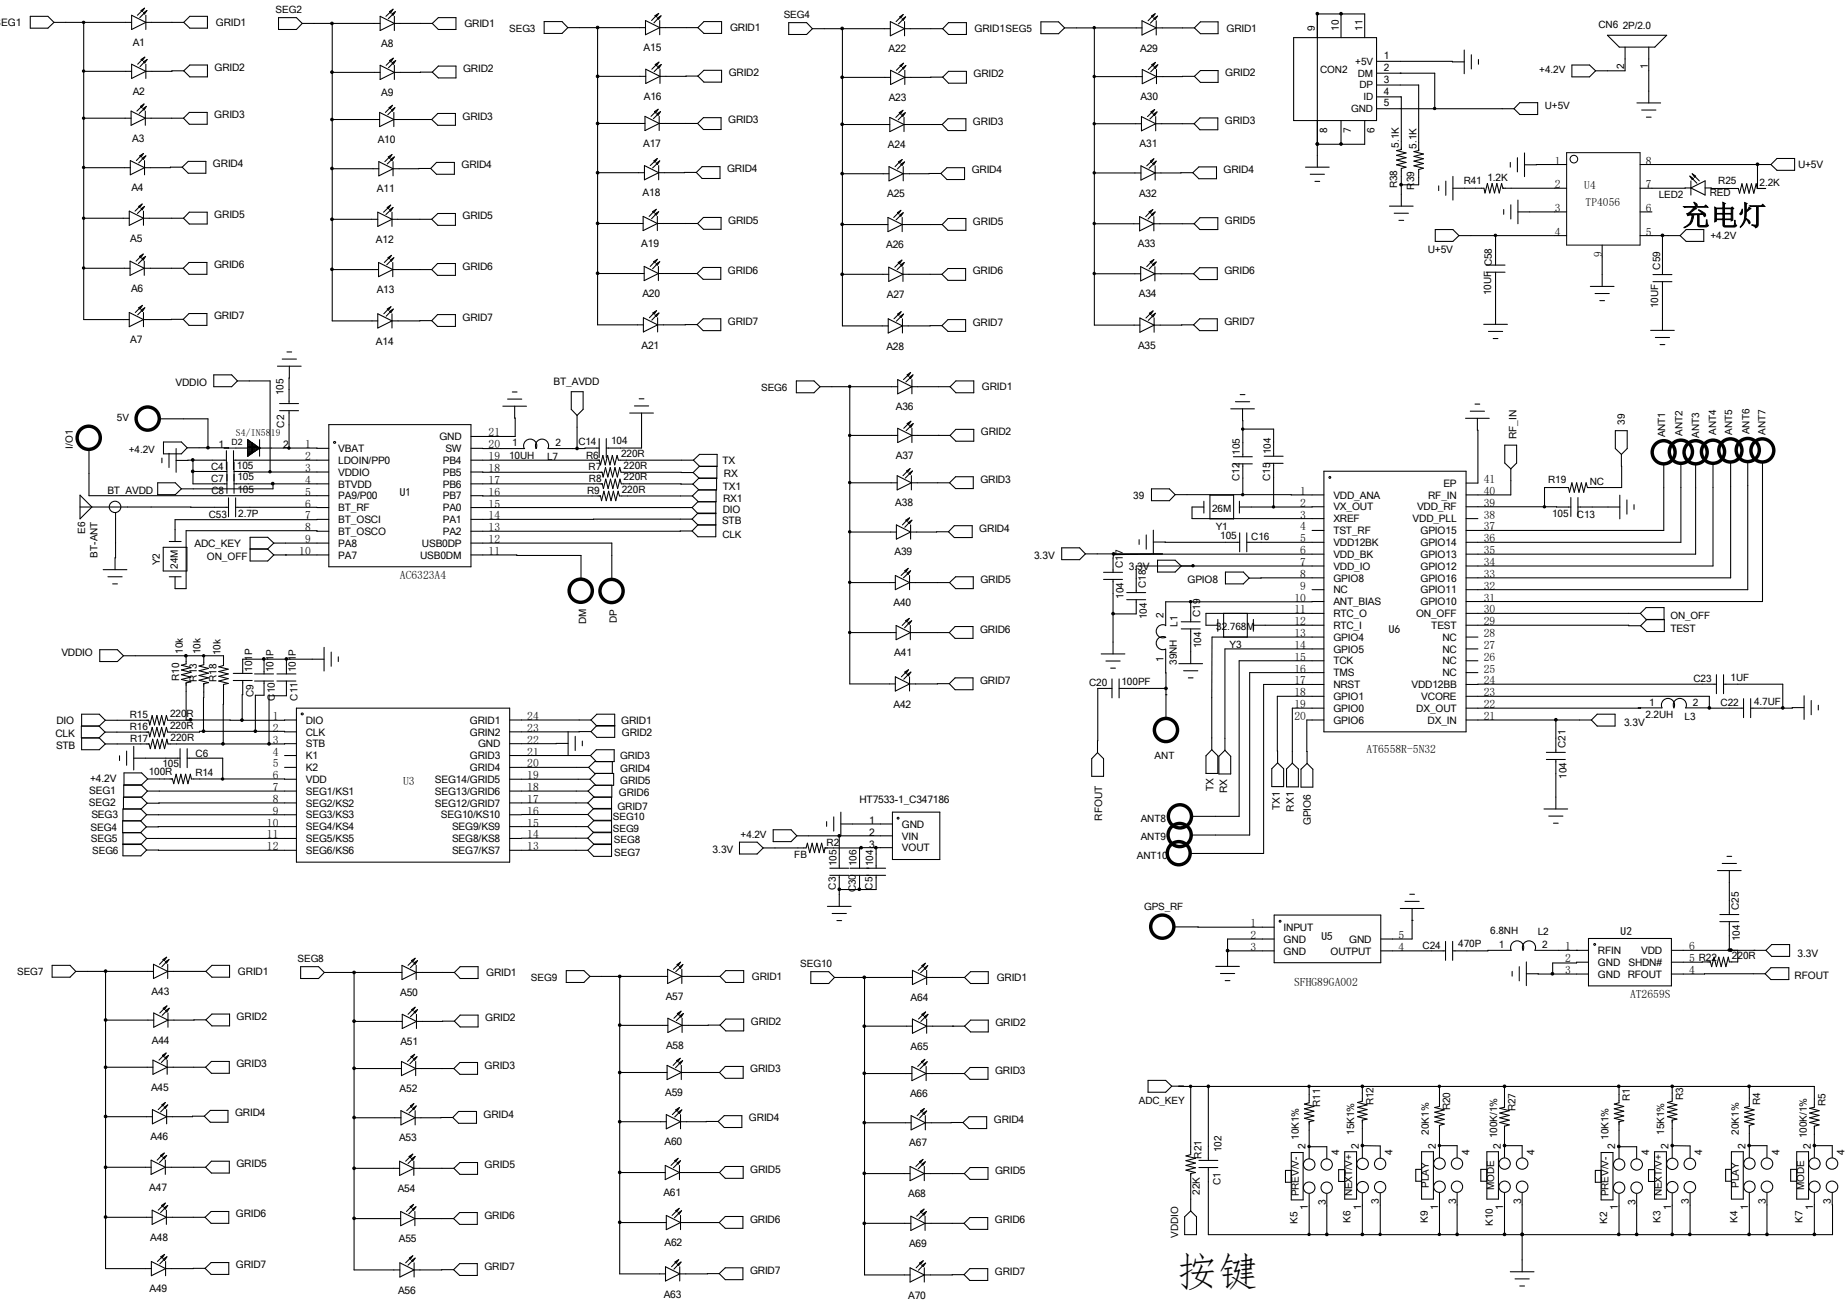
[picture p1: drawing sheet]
<svg xmlns="http://www.w3.org/2000/svg" width="297mm" height="210mm" viewBox="0 0 297 210" stroke-linecap="round" stroke-linejoin="round" font-family="sans-serif">
<defs><g id="words">
<text font-size="6.6" x="189.2" y="206.8">按键</text>
<text font-size="4.5" x="270.5" y="36.2">充电灯</text>
<g font-size="1.9">
<text x="250" y="26.5">1</text>
<text x="264.7" y="26.5">8</text>
<text x="250" y="30.3">2</text>
<text x="250" y="34.1">3</text>
<text x="264.7" y="30.3">7</text>
<text x="264.7" y="34.1">6</text>
<text x="250" y="37.9">4</text>
<text x="257.6" y="41.3" transform="rotate(-90 257.6 41.3)">9</text>
<text x="264.7" y="37.9">5</text>
<text x="78.6" y="70.2">21</text>
<text x="49.1" y="72.1">1</text>
<text x="49.1" y="74">2</text>
<text x="49.1" y="75.9">3</text>
<text x="49.1" y="77.8">4</text>
<text x="78.6" y="77.8">17</text>
<text x="78.6" y="75.9">18</text>
<text x="78.6" y="74">19</text>
<text x="78.6" y="72.1">20</text>
<text x="238.6" y="77.7">41</text>
<text x="49.1" y="79.7">5</text>
<text x="49.1" y="81.6">6</text>
<text x="49.1" y="83.5">7</text>
<text x="78.6" y="83.5">14</text>
<text x="78.6" y="81.6">15</text>
<text x="78.6" y="79.7">16</text>
<text x="209.1" y="83.4">3</text>
<text x="209.1" y="81.5">2</text>
<text x="209.1" y="79.6">1</text>
<text x="238.6" y="79.6">40</text>
<text x="238.6" y="81.5">39</text>
<text x="238.6" y="83.4">38</text>
<text x="48.1" y="89.2">10</text>
<text x="49.1" y="85.4">8</text>
<text x="49.1" y="87.3">9</text>
<text x="78.6" y="89.2">11</text>
<text x="78.6" y="87.3">12</text>
<text x="78.6" y="85.4">13</text>
<text x="209.1" y="89.1">6</text>
<text x="209.1" y="87.2">5</text>
<text x="209.1" y="85.3">4</text>
<text x="238.6" y="85.3">37</text>
<text x="238.6" y="87.2">36</text>
<text x="238.6" y="89.1">35</text>
<text x="64.3" y="93.1">AC6323A4</text>
<text x="209.1" y="94.8">9</text>
<text x="209.1" y="92.9">8</text>
<text x="209.1" y="91">7</text>
<text x="238.6" y="91">34</text>
<text x="238.6" y="92.9">33</text>
<text x="238.6" y="94.8">32</text>
<text x="208.2" y="100.5">12</text>
<text x="208.2" y="98.6">11</text>
<text x="208.2" y="96.7">10</text>
<text x="238.6" y="96.7">31</text>
<text x="238.6" y="98.6">30</text>
<text x="238.6" y="100.5">29</text>
<text x="208.2" y="106.3">15</text>
<text x="208.2" y="104.4">14</text>
<text x="208.2" y="102.4">13</text>
<text x="238.6" y="102.4">28</text>
<text x="238.6" y="104.4">27</text>
<text x="238.6" y="106.3">26</text>
<text x="208.2" y="113.9">19</text>
<text x="208.2" y="112">18</text>
<text x="208.2" y="110.1">17</text>
<text x="208.2" y="108.2">16</text>
<text x="238.6" y="108.2">25</text>
<text x="238.6" y="110.1">24</text>
<text x="238.6" y="112">23</text>
<text x="238.6" y="113.9">22</text>
<text x="43.9" y="115.8">1</text>
<text x="43.9" y="117.7">2</text>
<text x="43.9" y="119.6">3</text>
<text x="84.8" y="119.6">22</text>
<text x="84.8" y="117.7">23</text>
<text x="84.8" y="115.8">24</text>
<text x="208.2" y="115.8">20</text>
<text x="238.6" y="115.8">21</text>
<text x="43.9" y="121.5">4</text>
<text x="43.9" y="123.4">5</text>
<text x="43.9" y="125.3">6</text>
<text x="84.8" y="125.3">19</text>
<text x="84.8" y="123.4">20</text>
<text x="84.8" y="121.5">21</text>
<text x="219.8" y="121.1">AT6558R-5N32</text>
<text x="43.9" y="127.2">7</text>
<text x="43.9" y="129.1">8</text>
<text x="43.9" y="131">9</text>
<text x="64.8" y="126.3">U3</text>
<text x="84.8" y="131">16</text>
<text x="84.8" y="129.1">17</text>
<text x="84.8" y="127.2">18</text>
<text x="42.9" y="132.9">10</text>
<text x="42.9" y="134.8">11</text>
<text x="42.9" y="136.7">12</text>
<text x="84.8" y="136.7">13</text>
<text x="84.8" y="134.8">14</text>
<text x="84.8" y="132.9">15</text>
<text x="201.1" y="149.1">1</text>
<text x="201.1" y="151">2</text>
<text x="201.1" y="152.9">3</text>
<text x="224.9" y="152.9">4</text>
<text x="224.9" y="151">5</text>
<text x="251.7" y="152.8">1</text>
<text x="251.7" y="154.7">2</text>
<text x="271.7" y="154.7">5</text>
<text x="271.7" y="152.8">6</text>
<text x="208.1" y="158.5">SFHG89GA002</text>
<text x="251.7" y="156.6">3</text>
<text x="262.1" y="160.5">AT2659S</text>
<text x="271.7" y="156.6">4</text>
</g>
<g font-size="1.8">
<text x="254.8" y="30.4">U4</text>
<text x="255" y="33.1">TP4056</text>
<text x="64.3" y="79.7">U1</text>
<text x="223.3" y="101.8">U6</text>
<text x="212.5" y="151.2">U5</text>
<text x="260.6" y="150.3">U2</text>
</g>
<g font-size="1.6">
<text x="-.8" y="4.2">SEG1</text>
<text x="34.7" y="4.2">GRID1</text>
<text x="44.3" y="2.2">SEG2</text>
<text x="74.7" y="4.4">GRID1</text>
<text x="81.9" y="5.1">SEG3</text>
<text x="117.4" y="5">GRID1</text>
<text x="126" y="3">SEG4</text>
<text x="156.7" y="5.2">GRID1SEG5</text>
<text x="197.2" y="5.1">GRID1</text>
<text x="211.5" y="4.9" transform="rotate(-90 211.5 4.9)">9</text>
<text x="215.3" y="4.9" transform="rotate(-90 215.3 4.9)">10</text>
<text x="219.1" y="4.9" transform="rotate(-90 219.1 4.9)">11</text>
<text x="257" y="4.5">CN6</text>
<text x="260.9" y="4.7">2P/2.0</text>
<text x="21.3" y="7.4">A1</text>
<text x="34.5" y="11.4">GRID2</text>
<text x="61.3" y="7.6">A8</text>
<text x="74.5" y="11.6">GRID2</text>
<text x="103.5" y="8.3">A15</text>
<text x="142.9" y="8.4">A22</text>
<text x="183.3" y="8.3">A29</text>
<text x="212.3" y="11.8">CON2</text>
<text x="217.9" y="10.4">+5V</text>
<text x="222.5" y="9.5">1</text>
<text x="222.5" y="11.4">2</text>
<text x="247.5" y="11.7">+4.2V</text>
<text x="261.2" y="11.1" transform="rotate(-90 261.2 11.1)">2</text>
<text x="265" y="11.1" transform="rotate(-90 265 11.1)">1</text>
<text x="21.3" y="15.3">A2</text>
<text x="61.3" y="15.5">A9</text>
<text x="103.5" y="16.1">A16</text>
<text x="117.2" y="12.2">GRID2</text>
<text x="142.9" y="16.3">A23</text>
<text x="156.5" y="12.4">GRID2</text>
<text x="183.4" y="16.1">A30</text>
<text x="197" y="12.3">GRID2</text>
<text x="218.4" y="12.3">DM</text>
<text x="218.6" y="14.2">DP</text>
<text x="219.3" y="16.1">ID</text>
<text x="222.5" y="13.3">3</text>
<text x="222.5" y="15.2">4</text>
<text x="222.5" y="17.1">5</text>
<text x="248.4" y="17.5">U+5V</text>
<text x="21.3" y="22.8">A3</text>
<text x="34.5" y="19">GRID3</text>
<text x="60.7" y="23">A10</text>
<text x="74.4" y="19.2">GRID3</text>
<text x="103.4" y="23.7">A17</text>
<text x="117.1" y="19.9">GRID3</text>
<text x="142.8" y="23.8">A24</text>
<text x="156.5" y="20">GRID3</text>
<text x="183.3" y="23.7">A31</text>
<text x="197" y="19.9">GRID3</text>
<text x="213.4" y="21.4" transform="rotate(-90 213.4 21.4)">8</text>
<text x="217.2" y="21.4" transform="rotate(-90 217.2 21.4)">7</text>
<text x="217.3" y="18">GND</text>
<text x="221" y="21.4" transform="rotate(-90 221 21.4)">6</text>
<text x="225" y="23.7" transform="rotate(-90 225 23.7)">5.1K</text>
<text x="227.8" y="23.9" transform="rotate(-90 227.8 23.9)">5.1K</text>
<text x="34.2" y="26.9">GRID4</text>
<text x="74.2" y="27.1">GRID4</text>
<text x="116.9" y="27.7">GRID4</text>
<text x="156.3" y="27.9">GRID4</text>
<text x="196.8" y="27.8">GRID4</text>
<text x="235.4" y="29.5">R41</text>
<text x="239.2" y="29.1">1.2K</text>
<text x="276.3" y="29.5">R25</text>
<text x="283" y="29.9">2.2K</text>
<text x="289.1" y="27.1">U+5V</text>
<text x="21.1" y="30.8">A4</text>
<text x="34.5" y="35.1">GRID5</text>
<text x="60.6" y="30.9">A11</text>
<text x="74.4" y="35.3">GRID5</text>
<text x="103.3" y="31.6">A18</text>
<text x="117.1" y="35.9">GRID5</text>
<text x="142.7" y="31.8">A25</text>
<text x="183.2" y="31.6">A32</text>
<text x="197" y="36">GRID5</text>
<text x="224.7" y="30.3" transform="rotate(-90 224.7 30.3)">R38</text>
<text x="227.4" y="30.5" transform="rotate(-90 227.4 30.5)">R39</text>
<text x="266.7" y="31.9">LED2</text>
<text x="275" y="31.6">RED</text>
<text x="21" y="38.9">A5</text>
<text x="60.5" y="39.1">A12</text>
<text x="103.1" y="39.8">A19</text>
<text x="142.5" y="39.9">A26</text>
<text x="156.5" y="36.1">GRID5</text>
<text x="183" y="39.8">A33</text>
<text x="229.6" y="40.7">U+5V</text>
<text x="275" y="38.5">+4.2V</text>
<text x="21.1" y="46.9">A6</text>
<text x="34.4" y="43.1">GRID6</text>
<text x="60.6" y="47.2">A13</text>
<text x="74.4" y="43.3">GRID6</text>
<text x="103.3" y="47.8">A20</text>
<text x="117.1" y="44">GRID6</text>
<text x="142.6" y="47.9">A27</text>
<text x="156.4" y="44.1">GRID6</text>
<text x="183.1" y="47.8">A34</text>
<text x="196.9" y="44">GRID6</text>
<text x="239.8" y="47.5" transform="rotate(-90 239.8 47.5)">10UF</text>
<text x="239.9" y="42.8" transform="rotate(-90 239.9 42.8)">C58</text>
<text x="267" y="43.3" transform="rotate(-90 267 43.3)">C59</text>
<text x="34.4" y="51.4">GRID7</text>
<text x="74.4" y="51.6">GRID7</text>
<text x="117.1" y="52.2">GRID7</text>
<text x="156.4" y="52.4">GRID7</text>
<text x="196.9" y="52.2">GRID7</text>
<text x="266.6" y="49.5" transform="rotate(-90 266.6 49.5)">10UF</text>
<text x="21" y="55.2">A7</text>
<text x="60.5" y="55.4">A14</text>
<text x="103.2" y="56">A21</text>
<text x="142.5" y="56.2">A28</text>
<text x="183" y="56.1">A35</text>
<text x="28.2" y="62.1">VDDIO</text>
<text x="45.6" y="63.6" transform="rotate(-90 45.6 63.6)">105</text>
<text x="89" y="61.8">BT_AVDD</text>
<text x="122.4" y="62.8">SEG6</text>
<text x="144.1" y="66">A36</text>
<text x="157.9" y="62.8">GRID1</text>
<text x="18.8" y="67.7">5V</text>
<text x="37.9" y="70.1">S4/IN5819</text>
<text x="45.7" y="68.8" transform="rotate(-90 45.7 68.8)">C2</text>
<text x="70.7" y="70.8">GND</text>
<text x="82.3" y="71.8">1</text>
<text x="89.3" y="71.8">2</text>
<text x="93" y="71.5">C14</text>
<text x="98.3" y="71.5">104</text>
<text x="157.7" y="70">GRID2</text>
<text x="243.8" y="70.7" transform="rotate(-90 243.8 70.7)">RF_IN</text>
<text x="261.3" y="68.3" transform="rotate(-90 261.3 68.3)">39</text>
<text x="267.8" y="70.3" transform="rotate(-90 267.8 70.3)">ANT1</text>
<text x="270.6" y="70.1" transform="rotate(-90 270.6 70.1)">ANT2</text>
<text x="273.2" y="70.4" transform="rotate(-90 273.2 70.4)">ANT3</text>
<text x="276" y="69.9" transform="rotate(-90 276 69.9)">ANT4</text>
<text x="278.5" y="69.9" transform="rotate(-90 278.5 69.9)">ANT5</text>
<text x="281.4" y="69.8" transform="rotate(-90 281.4 69.8)">ANT6</text>
<text x="283.9" y="69.9" transform="rotate(-90 283.9 69.9)">ANT7</text>
<text x="11.7" y="72.2" transform="rotate(-90 11.7 72.2)">I/O1</text>
<text x="20.7" y="72.8">+4.2V</text>
<text x="34" y="75.6">C4</text>
<text x="34" y="77.5">C7</text>
<text x="35.1" y="72.1">1</text>
<text x="38.1" y="75.4">105</text>
<text x="38.2" y="77.3">105</text>
<text x="45.6" y="72.1">2</text>
<text x="54.4" y="72.7">VBAT</text>
<text x="54.4" y="74.6">LDOIN/PP0</text>
<text x="54.4" y="76.5">VDDIO</text>
<text x="71.2" y="76.5">PB5</text>
<text x="71.2" y="74.6">PB4</text>
<text x="71.6" y="72.7">SW</text>
<text x="81.9" y="73.8">10UH</text>
<text x="88" y="74">L7</text>
<text x="94.2" y="73.7">R6</text>
<text x="94.7" y="75.6">R7</text>
<text x="94.7" y="77.6">R8</text>
<text x="99.9" y="73.4">220R</text>
<text x="100.3" y="75.4">220R</text>
<text x="100.3" y="77.3">220R</text>
<text x="116.2" y="74.6">TX</text>
<text x="116.4" y="76.8">RX</text>
<text x="144.1" y="73.8">A37</text>
<text x="157.6" y="77.6">GRID3</text>
<text x="199.3" y="77.3" transform="rotate(-90 199.3 77.3)">C12</text>
<text x="199.4" y="73.1" transform="rotate(-90 199.4 73.1)">105</text>
<text x="204.3" y="77.3" transform="rotate(-90 204.3 77.3)">C15</text>
<text x="204.3" y="73.1" transform="rotate(-90 204.3 73.1)">104</text>
<text x="249" y="77.6">R19</text>
<text x="17.3" y="79.4">BT_AVDD</text>
<text x="33.6" y="83.4">C53</text>
<text x="34" y="79.5">C8</text>
<text x="38.2" y="79.2">105</text>
<text x="38.3" y="83.1">2.7P</text>
<text x="54.4" y="78.4">BTVDD</text>
<text x="54.4" y="80.3">PA9/P00</text>
<text x="54.4" y="82.2">BT_RF</text>
<text x="71.2" y="82.2">PA0</text>
<text x="71.2" y="80.3">PB7</text>
<text x="71.2" y="78.4">PB6</text>
<text x="94.4" y="79.5">R9</text>
<text x="100" y="79.2">220R</text>
<text x="116.2" y="78.8">TX1</text>
<text x="116.2" y="82.5">DIO</text>
<text x="116.3" y="80.7">RX1</text>
<text x="144" y="81.4">A38</text>
<text x="182.2" y="80.2">39</text>
<text x="194.9" y="82.3">26M</text>
<text x="214.4" y="84">XREF</text>
<text x="214.4" y="82.1">VX_OUT</text>
<text x="214.4" y="80.2">VDD_ANA</text>
<text x="227.2" y="84">VDD_PLL</text>
<text x="227.9" y="82.1">VDD_RF</text>
<text x="229.7" y="80.2">RF_IN</text>
<text x="232.1" y="78.3">EP</text>
<text x="249.6" y="83.1">105</text>
<text x="253.6" y="83.3">C13</text>
<text x="255.7" y="78">NC</text>
<text x="13.7" y="85.9" transform="rotate(-90 13.7 85.9)">E6</text>
<text x="15.7" y="89.7" transform="rotate(-90 15.7 89.7)">BT-ANT</text>
<text x="31.3" y="88">ADC_KEY</text>
<text x="54.4" y="84.1">BT_OSCI</text>
<text x="54.4" y="86">BT_OSCO</text>
<text x="54.4" y="87.9">PA8</text>
<text x="54.4" y="89.8">PA7</text>
<text x="67.6" y="89.8">USB0DM</text>
<text x="67.9" y="87.9">USB0DP</text>
<text x="71.2" y="86">PA2</text>
<text x="71.2" y="84.1">PA1</text>
<text x="116.1" y="84.2">STB</text>
<text x="116.2" y="86.6">CLK</text>
<text x="143.8" y="89.3">A39</text>
<text x="157.5" y="85.5">GRID4</text>
<text x="166.3" y="89.9">3.3V</text>
<text x="195.5" y="85.2">Y1</text>
<text x="196.2" y="86.7">105</text>
<text x="201.2" y="86.9">C16</text>
<text x="214.4" y="89.7">VDD_BK</text>
<text x="214.4" y="87.8">VDD12BK</text>
<text x="214.4" y="85.9">TST_RF</text>
<text x="228.4" y="85.9">GPIO15</text>
<text x="228.4" y="87.8">GPIO14</text>
<text x="228.4" y="89.7">GPIO13</text>
<text x="25.7" y="90.9" transform="rotate(-90 25.7 90.9)">Y2</text>
<text x="28.6" y="91.5" transform="rotate(-90 28.6 91.5)">24M</text>
<text x="33.3" y="90.1">ON_OFF</text>
<text x="157.6" y="93.7">GRID5</text>
<text x="180.6" y="91.3" transform="rotate(-90 180.6 91.3)">C17</text>
<text x="181.5" y="91.7">3.3V</text>
<text x="184.2" y="94.5" transform="rotate(-90 184.2 94.5)">C18</text>
<text x="191" y="93.8">GPIO8</text>
<text x="214.4" y="95.4">NC</text>
<text x="214.4" y="93.5">GPIO8</text>
<text x="214.4" y="91.6">VDD_IO</text>
<text x="228.4" y="91.6">GPIO12</text>
<text x="228.4" y="93.5">GPIO16</text>
<text x="228.4" y="95.4">GPIO11</text>
<text x="94.2" y="100.3" transform="rotate(-90 94.2 100.3)">DM</text>
<text x="99.2" y="100.2" transform="rotate(-90 99.2 100.2)">DP</text>
<text x="143.7" y="97.5">A40</text>
<text x="157.6" y="101.7">GRID6</text>
<text x="180.7" y="96.3" transform="rotate(-90 180.7 96.3)">104</text>
<text x="184.4" y="99.6" transform="rotate(-90 184.4 99.6)">104</text>
<text x="187.1" y="99.4" transform="rotate(-90 187.1 99.4)">2</text>
<text x="189.4" y="100.8" transform="rotate(-90 189.4 100.8)">L1</text>
<text x="193" y="99.2" transform="rotate(-90 193 99.2)">C19</text>
<text x="195.6" y="101.3">32.768M</text>
<text x="214.4" y="101.1">RTC_I</text>
<text x="214.4" y="99.2">RTC_O</text>
<text x="214.4" y="97.3">ANT_BIAS</text>
<text x="227.7" y="99.2">ON_OFF</text>
<text x="228.4" y="97.3">GPIO10</text>
<text x="230.2" y="101.1">TEST</text>
<text x="268.6" y="101.6">TEST</text>
<text x="268.6" y="99.5">ON_OFF</text>
<text x="9.9" y="105.5">VDDIO</text>
<text x="29.4" y="105.2" transform="rotate(-90 29.4 105.2)">10k</text>
<text x="32.3" y="105.2" transform="rotate(-90 32.3 105.2)">10k</text>
<text x="35.4" y="105.4" transform="rotate(-90 35.4 105.4)">10k</text>
<text x="143.8" y="105.5">A41</text>
<text x="187.1" y="106.4" transform="rotate(-90 187.1 106.4)">1</text>
<text x="189.2" y="106.9" transform="rotate(-90 189.2 106.9)">39NH</text>
<text x="193.2" y="104.3" transform="rotate(-90 193.2 104.3)">104</text>
<text x="197.7" y="104.2">Y3</text>
<text x="214.4" y="106.8">TCK</text>
<text x="214.4" y="104.9">GPIO5</text>
<text x="214.4" y="103">GPIO4</text>
<text x="231.9" y="103">NC</text>
<text x="231.9" y="104.9">NC</text>
<text x="231.9" y="106.8">NC</text>
<text x="28.8" y="109.5" transform="rotate(-90 28.8 109.5)">R10</text>
<text x="31.7" y="109.6" transform="rotate(-90 31.7 109.6)">R13</text>
<text x="34.8" y="109.7" transform="rotate(-90 34.8 109.7)">R18</text>
<text x="40.6" y="108" transform="rotate(-90 40.6 108)">101P</text>
<text x="40.8" y="112.1" transform="rotate(-90 40.8 112.1)">C9</text>
<text x="44" y="108.1" transform="rotate(-90 44 108.1)">101P</text>
<text x="44.2" y="112.7" transform="rotate(-90 44.2 112.7)">C10</text>
<text x="47.6" y="108.1" transform="rotate(-90 47.6 108.1)">101P</text>
<text x="47.8" y="112.7" transform="rotate(-90 47.8 112.7)">C11</text>
<text x="143.7" y="113.8">A42</text>
<text x="157.6" y="109.9">GRID7</text>
<text x="175.1" y="110.4">C20</text>
<text x="180.3" y="110.2">100PF</text>
<text x="214.4" y="112.6">GPIO1</text>
<text x="214.4" y="110.7">NRST</text>
<text x="214.4" y="108.8">TMS</text>
<text x="227" y="110.7">VDD12BB</text>
<text x="228.6" y="112.6">VCORE</text>
<text x="231.9" y="108.8">NC</text>
<text x="265.2" y="113.5">1</text>
<text x="272.2" y="113.5">2</text>
<text x="272.3" y="109.7">C23</text>
<text x="276.7" y="113.5">C22</text>
<text x="278.3" y="109.4">1UF</text>
<text x="282.1" y="113.3">4.7UF</text>
<text x="8.9" y="118.5">CLK</text>
<text x="9.1" y="116.4">DIO</text>
<text x="20.9" y="115.5">R15</text>
<text x="20.9" y="117.4">R16</text>
<text x="20.9" y="119.3">R17</text>
<text x="27.3" y="115.3">220R</text>
<text x="27.3" y="117.2">220R</text>
<text x="27.4" y="119.1">220R</text>
<text x="49.2" y="116.4">DIO</text>
<text x="49.2" y="118.3">CLK</text>
<text x="75.6" y="118.3">GRIN2</text>
<text x="75.6" y="116.4">GRID1</text>
<text x="99.9" y="116.4">GRID1</text>
<text x="100" y="118.3">GRID2</text>
<text x="214.4" y="116.4">GPIO6</text>
<text x="214.4" y="114.5">GPIO0</text>
<text x="227.8" y="114.5">DX_OUT</text>
<text x="229.6" y="116.4">DX_IN</text>
<text x="261.2" y="116.8">3.3V</text>
<text x="264.6" y="115.5">2.2UH</text>
<text x="270.9" y="115.7">L3</text>
<text x="9" y="120.5">STB</text>
<text x="14.5" y="125.7">+4.2V</text>
<text x="23.9" y="124.6">100R</text>
<text x="26.1" y="123.3">105</text>
<text x="31.4" y="124.8">R14</text>
<text x="31.5" y="121.8">C6</text>
<text x="49.2" y="120.2">STB</text>
<text x="49.2" y="122.1">K1</text>
<text x="49.2" y="124">K2</text>
<text x="49.2" y="125.9">VDD</text>
<text x="69.9" y="125.9">SEG14/GRID5</text>
<text x="75.6" y="124">GRID4</text>
<text x="75.6" y="122.1">GRID3</text>
<text x="76.9" y="120.2">GND</text>
<text x="99.7" y="122">GRID3</text>
<text x="99.7" y="124.1">GRID4</text>
<text x="185.7" y="122.1">ANT</text>
<text x="251.8" y="120.3" transform="rotate(-90 251.8 120.3)">C21</text>
<text x="251.9" y="125.3" transform="rotate(-90 251.9 125.3)">104</text>
<text x="14.3" y="129.6">SEG2</text>
<text x="14.4" y="127.7">SEG1</text>
<text x="14.7" y="131.6">SEG3</text>
<text x="49.2" y="127.8">SEG1/KS1</text>
<text x="49.2" y="129.7">SEG2/KS2</text>
<text x="49.2" y="131.6">SEG3/KS3</text>
<text x="69.9" y="129.7">SEG12/GRID7</text>
<text x="69.9" y="127.8">SEG13/GRID6</text>
<text x="70.9" y="131.6">SEG10/KS10</text>
<text x="98.6" y="131.9">SEG10</text>
<text x="99.3" y="130.2">GRID7</text>
<text x="99.5" y="128.1">GRID6</text>
<text x="99.7" y="126.1">GRID5</text>
<text x="138.2" y="129.2">HT7533-1_C347186</text>
<text x="177.3" y="132" transform="rotate(-90 177.3 132)">RFOUT</text>
<text x="195.1" y="127.3" transform="rotate(-90 195.1 127.3)">TX</text>
<text x="197.3" y="127.5" transform="rotate(-90 197.3 127.5)">RX</text>
<text x="205.8" y="130.3" transform="rotate(-90 205.8 130.3)">TX1</text>
<text x="208.1" y="130.5" transform="rotate(-90 208.1 130.5)">RX1</text>
<text x="14.6" y="133.6">SEG4</text>
<text x="14.6" y="135.4">SEG5</text>
<text x="14.8" y="137.4">SEG6</text>
<text x="49.2" y="133.5">SEG4/KS4</text>
<text x="49.2" y="135.4">SEG5/KS5</text>
<text x="49.2" y="137.3">SEG6/KS6</text>
<text x="72.7" y="137.3">SEG7/KS7</text>
<text x="72.7" y="135.4">SEG8/KS8</text>
<text x="72.7" y="133.5">SEG9/KS9</text>
<text x="98.6" y="133.8">SEG9</text>
<text x="98.7" y="135.6">SEG8</text>
<text x="98.8" y="137.6">SEG7</text>
<text x="114.6" y="137.1">3.3V</text>
<text x="119.1" y="134.8">+4.2V</text>
<text x="127.7" y="137.9">FB</text>
<text x="132.9" y="136">R2</text>
<text x="139.7" y="136.3">3</text>
<text x="139.7" y="134.4">2</text>
<text x="139.7" y="132.5">1</text>
<text x="145" y="136.9">VOUT</text>
<text x="145" y="135">VIN</text>
<text x="145" y="133.1">GND</text>
<text x="183.4" y="132.1">ANT8</text>
<text x="183.4" y="135.1">ANT9</text>
<text x="210.8" y="132.7" transform="rotate(-90 210.8 132.7)">GPIO6</text>
<text x="134.4" y="143" transform="rotate(-90 134.4 143)">C3</text>
<text x="134.5" y="139.3" transform="rotate(-90 134.5 139.3)">105</text>
<text x="137.6" y="143.5" transform="rotate(-90 137.6 143.5)">C30</text>
<text x="137.8" y="139.3" transform="rotate(-90 137.8 139.3)">106</text>
<text x="140.3" y="143" transform="rotate(-90 140.3 143)">C5</text>
<text x="140.4" y="139.3" transform="rotate(-90 140.4 139.3)">104</text>
<text x="182.8" y="138.1">ANT10</text>
<text x="184" y="146.4">GPS_RF</text>
<text x="206.4" y="149.7">INPUT</text>
<text x="279.6" y="146.3" transform="rotate(-90 279.6 146.3)">C25</text>
<text x="47.8" y="154.7">SEG8</text>
<text x="128.7" y="155.6">SEG10</text>
<text x="206.4" y="151.6">GND</text>
<text x="206.4" y="153.5">GND</text>
<text x="214" y="153.5">OUTPUT</text>
<text x="217" y="151.6">GND</text>
<text x="228.8" y="152.5">C24</text>
<text x="234.5" y="152.4">470P</text>
<text x="239.6" y="150.2">6.8NH</text>
<text x="241" y="152.4">1</text>
<text x="247.3" y="150.4">L2</text>
<text x="248" y="152.4">2</text>
<text x="257" y="153.4">RFIN</text>
<text x="257" y="155.3">GND</text>
<text x="261.9" y="155.3">SHDN#</text>
<text x="263.9" y="153.4">VDD</text>
<text x="273.2" y="154.6">R22</text>
<text x="278.5" y="154.1">220R</text>
<text x="279.8" y="151.3" transform="rotate(-90 279.8 151.3)">104</text>
<text x="289.1" y="153.9">3.3V</text>
<text x="2.8" y="156.8">SEG7</text>
<text x="24.4" y="160">A43</text>
<text x="38.3" y="156.8">GRID1</text>
<text x="64.3" y="160.2">A50</text>
<text x="78.2" y="157">GRID1</text>
<text x="85.4" y="157.7">SEG9</text>
<text x="107.1" y="160.8">A57</text>
<text x="120.9" y="157.6">GRID1</text>
<text x="146.4" y="161">A64</text>
<text x="160.3" y="157.8">GRID1</text>
<text x="257" y="157.2">GND</text>
<text x="261.7" y="157.2">RFOUT</text>
<text x="288.6" y="157.4">RFOUT</text>
<text x="24.4" y="167.9">A44</text>
<text x="38.1" y="164">GRID2</text>
<text x="78" y="164.2">GRID2</text>
<text x="120.7" y="164.8">GRID2</text>
<text x="160.1" y="165">GRID2</text>
<text x="38" y="171.6">GRID3</text>
<text x="64.4" y="168.1">A51</text>
<text x="77.9" y="171.8">GRID3</text>
<text x="107.1" y="168.7">A58</text>
<text x="120.6" y="172.5">GRID3</text>
<text x="146.4" y="168.8">A65</text>
<text x="160" y="172.6">GRID3</text>
<text x="24.3" y="175.4">A45</text>
<text x="37.8" y="179.5">GRID4</text>
<text x="64.3" y="175.6">A52</text>
<text x="77.8" y="179.7">GRID4</text>
<text x="107" y="176.3">A59</text>
<text x="146.3" y="176.4">A66</text>
<text x="183.1" y="177.6">ADC_KEY</text>
<text x="212.3" y="178" transform="rotate(-90 212.3 178)">R11</text>
<text x="220.9" y="177.7" transform="rotate(-90 220.9 177.7)">R12</text>
<text x="233.2" y="178.6" transform="rotate(-90 233.2 178.6)">R20</text>
<text x="243.7" y="178.7" transform="rotate(-90 243.7 178.7)">R27</text>
<text x="262.1" y="177.1" transform="rotate(-90 262.1 177.1)">R1</text>
<text x="270.7" y="176.8" transform="rotate(-90 270.7 176.8)">R3</text>
<text x="283" y="177.7" transform="rotate(-90 283 177.7)">R4</text>
<text x="293.5" y="177.8" transform="rotate(-90 293.5 177.8)">R5</text>
<text x="24.2" y="183.4">A46</text>
<text x="64.2" y="183.6">A53</text>
<text x="106.8" y="184.2">A60</text>
<text x="120.4" y="180.3">GRID4</text>
<text x="146.2" y="184.4">A67</text>
<text x="159.8" y="180.5">GRID4</text>
<text x="196.4" y="185.3" transform="rotate(-90 196.4 185.3)">102</text>
<text x="208.8" y="183.3" transform="rotate(-90 208.8 183.3)">10K1%</text>
<text x="209.9" y="184.8" transform="rotate(-90 209.9 184.8)">2</text>
<text x="215.4" y="185.8" transform="rotate(-90 215.4 185.8)">4</text>
<text x="217.8" y="182.5" transform="rotate(-90 217.8 182.5)">15K1%</text>
<text x="218.5" y="184.7" transform="rotate(-90 218.5 184.7)">2</text>
<text x="223.9" y="185.7" transform="rotate(-90 223.9 185.7)">4</text>
<text x="229.8" y="182.5" transform="rotate(-90 229.8 182.5)">20K1%</text>
<text x="230.9" y="184.7" transform="rotate(-90 230.9 184.7)">2</text>
<text x="236.3" y="185.7" transform="rotate(-90 236.3 185.7)">4</text>
<text x="240.8" y="183.1" transform="rotate(-90 240.8 183.1)">100K/1%</text>
<text x="241.3" y="184.7" transform="rotate(-90 241.3 184.7)">2</text>
<text x="246.8" y="185.7" transform="rotate(-90 246.8 185.7)">4</text>
<text x="258.7" y="183.3" transform="rotate(-90 258.7 183.3)">10K1%</text>
<text x="259.7" y="184.8" transform="rotate(-90 259.7 184.8)">2</text>
<text x="265.2" y="185.8" transform="rotate(-90 265.2 185.8)">4</text>
<text x="267.6" y="182.5" transform="rotate(-90 267.6 182.5)">15K1%</text>
<text x="268.3" y="184.7" transform="rotate(-90 268.3 184.7)">2</text>
<text x="273.7" y="185.7" transform="rotate(-90 273.7 185.7)">4</text>
<text x="279.6" y="182.5" transform="rotate(-90 279.6 182.5)">20K1%</text>
<text x="280.7" y="184.7" transform="rotate(-90 280.7 184.7)">2</text>
<text x="286.1" y="185.7" transform="rotate(-90 286.1 185.7)">4</text>
<text x="290.5" y="183.1" transform="rotate(-90 290.5 183.1)">100K/1%</text>
<text x="291.2" y="184.7" transform="rotate(-90 291.2 184.7)">2</text>
<text x="296.6" y="185.7" transform="rotate(-90 296.6 185.7)">4</text>
<text x="24" y="191.5">A47</text>
<text x="38" y="187.7">GRID5</text>
<text x="64" y="191.7">A54</text>
<text x="77.9" y="187.9">GRID5</text>
<text x="120.6" y="188.6">GRID5</text>
<text x="160" y="188.7">GRID5</text>
<text x="193.2" y="186.3" transform="rotate(-90 193.2 186.3)">R21</text>
<text x="196.3" y="190.5" transform="rotate(-90 196.3 190.5)">C1</text>
<text x="229.8" y="191.1" transform="rotate(-90 229.8 191.1)">PLAY</text>
<text x="240.3" y="191.4" transform="rotate(-90 240.3 191.4)">MODE</text>
<text x="279.6" y="191.1" transform="rotate(-90 279.6 191.1)">PLAY</text>
<text x="290.1" y="191.4" transform="rotate(-90 290.1 191.4)">MODE</text>
<text x="37.9" y="195.7">GRID6</text>
<text x="77.9" y="196">GRID6</text>
<text x="106.7" y="192.4">A61</text>
<text x="120.6" y="196.6">GRID6</text>
<text x="146" y="192.5">A68</text>
<text x="160" y="196.7">GRID6</text>
<text x="193" y="192.2" transform="rotate(-90 193 192.2)">22K</text>
<text x="208.6" y="196.8" transform="rotate(-90 208.6 196.8)">K5</text>
<text x="208.8" y="192.4" transform="rotate(-90 208.8 192.4)">PREV/V-</text>
<text x="210.3" y="194.6" transform="rotate(-90 210.3 194.6)">1</text>
<text x="213.2" y="193.7" transform="rotate(-90 213.2 193.7)">3</text>
<text x="217.2" y="196.7" transform="rotate(-90 217.2 196.7)">K6</text>
<text x="217.4" y="192.4" transform="rotate(-90 217.4 192.4)">NEXT/V+</text>
<text x="218.9" y="194.5" transform="rotate(-90 218.9 194.5)">1</text>
<text x="221.7" y="193.6" transform="rotate(-90 221.7 193.6)">3</text>
<text x="229.6" y="196.6" transform="rotate(-90 229.6 196.6)">K9</text>
<text x="231.3" y="194.5" transform="rotate(-90 231.3 194.5)">1</text>
<text x="234.1" y="193.5" transform="rotate(-90 234.1 193.5)">3</text>
<text x="240" y="197.1" transform="rotate(-90 240 197.1)">K10</text>
<text x="241.7" y="194.5" transform="rotate(-90 241.7 194.5)">1</text>
<text x="244.6" y="193.5" transform="rotate(-90 244.6 193.5)">3</text>
<text x="258.5" y="196.8" transform="rotate(-90 258.5 196.8)">K2</text>
<text x="258.7" y="192.4" transform="rotate(-90 258.7 192.4)">PREV/V-</text>
<text x="260.1" y="194.6" transform="rotate(-90 260.1 194.6)">1</text>
<text x="263" y="193.7" transform="rotate(-90 263 193.7)">3</text>
<text x="267" y="196.7" transform="rotate(-90 267 196.7)">K3</text>
<text x="267.3" y="192.4" transform="rotate(-90 267.3 192.4)">NEXT/V+</text>
<text x="268.7" y="194.5" transform="rotate(-90 268.7 194.5)">1</text>
<text x="271.6" y="193.6" transform="rotate(-90 271.6 193.6)">3</text>
<text x="279.4" y="196.6" transform="rotate(-90 279.4 196.6)">K4</text>
<text x="281.1" y="194.5" transform="rotate(-90 281.1 194.5)">1</text>
<text x="284" y="193.5" transform="rotate(-90 284 193.5)">3</text>
<text x="289.9" y="196.6" transform="rotate(-90 289.9 196.6)">K7</text>
<text x="291.6" y="194.5" transform="rotate(-90 291.6 194.5)">1</text>
<text x="294.4" y="193.5" transform="rotate(-90 294.4 193.5)">3</text>
<text x="24.2" y="199.6">A48</text>
<text x="37.9" y="204">GRID7</text>
<text x="64.1" y="199.8">A55</text>
<text x="106.8" y="200.4">A62</text>
<text x="146.2" y="200.5">A69</text>
<text x="189.4" y="199" transform="rotate(-90 189.4 199)">VDDIO</text>
<text x="24" y="207.8">A49</text>
<text x="64" y="208">A56</text>
<text x="77.9" y="204.2">GRID7</text>
<text x="106.7" y="208.7">A63</text>
<text x="120.6" y="204.8">GRID7</text>
<text x="146" y="208.8">A70</text>
<text x="160" y="205">GRID7</text>
</g>
<text font-size="1.4" x="37.3" y="71.5">D2</text>
</g></defs>
<g fill="none" stroke="#000" stroke-width=".17">
<path d="M4.9 2.6h2.8l1 1-1 .9h-2.8zM8.7 3.6h12.5M13.5 19h.1M13.5 11.5h7.7M13.5 19h7.6M13.5 3.6v47.8h7.3M21.1 17.9l2.3 1.1-2.3 1.2zM21.2 2.5l2.3 1.1-2.3 1.1zM21.2 10.3l2.3 1.2-2.3 1.1zM22.6 17.1l.6-.4-.4 .6zM22.7 1.7l.5-.4-.3 .6zM22.7 9.6l.6-.4-.4 .5z"/>
<path d="M23 17.5l.5-.4-.3 .6zM23 16.9l-1 1M23.1 2.1l.5-.4-.4 .5zM23.1 1.5l-1 1M23.1 9.9l.6-.3-.4 .5zM23.1 9.4l-1 .9M23.4 17.3l-1 .9M23.4 17.9v2.3M23.4 19h6.1M23.5 1.9l-1 .9M23.5 2.5v2.2M23.5 10.3v2.3"/>
<path d="M23.5 3.6h6M23.5 9.7l-1 1M29.5 19l.9-.9h2.9v1.9h-2.9zM29.5 11.4l-6 .1M29.5 11.4l1-.9h2.9v1.9h-2.9zM30.5 2.6h2.9v1.9h-2.9l-1-.9zM44.8 2.8h2.9l.9 1-.9 .9h-2.9zM48.6 3.8h12.5M53.4 11.6h7.7M53.4 19.2h7.6M53.4 3.8v47.8h7.3M61 18.1l2.3 1.1-2.3 1.2z"/>
<path d="M61.1 2.6l2.3 1.2-2.3 1.1zM61.1 10.5l2.3 1.1-2.3 1.2zM62.6 17.3l.5-.4-.4 .6zM62.7 1.9l.5-.4-.4 .6zM62.7 9.7l.5-.3-.3 .5zM62.9 17.7l.6-.4-.4 .6zM62.9 17.1l-.9 1M63 2.2l.6-.3-.4 .6zM63 1.7l-.9 .9M63 10.1l.6-.4-.4 .6zM63 9.6l-.9 .9M63.3 17.5l-.9 1"/>
<path d="M63.3 18.1v2.3M63.3 19.2h6.1M63.4 2.1l-1 .9M63.4 2.6v2.3M63.4 10.5v2.3M63.4 3.8h6.1M63.4 9.9l-.9 1M69.5 11.6h-6.1M69.5 3.8l1-1h2.8v1.9h-2.8zM70.4 18.2h2.8v2h-2.8l-1-1zM70.5 10.6h2.8v1.9h-2.8l-1-.9zM87.5 3.5h2.9l.9 .9-.9 1h-2.9z"/>
<path d="M91.3 4.4h12.5M96.1 12.3h7.7M96.1 19.9h7.6M96.1 4.4v47.8h7.4M103.7 18.7l2.3 1.2-2.3 1.1zM103.8 3.3l2.3 1.1-2.3 1.2zM103.8 11.1l2.3 1.2-2.3 1.1zM105.2 17.9l.6-.3-.3 .6zM105.3 2.5l.6-.3-.4 .5zM105.4 10.4l.6-.4-.4 .6zM105.6 18.3l.6-.4-.4 .6zM105.6 17.8l-.9 .9"/>
<path d="M105.7 2.9l.6-.4-.4 .6zM105.7 2.3l-.9 1M105.7 10.8l.6-.4-.3 .6zM105.7 10.2l-.9 .9M106 18.2l-.9 .9M106 18.7v2.3M106 19.9h6.2M106.1 2.7l-.9 1M106.1 3.3v2.3M106.1 4.4h6.1M106.1 10.6l-.9 .9M106.1 11.1v2.3"/>
<path d="M112.2 12.2l-6.1 .1M112.2 12.2l1-.9h2.8v1.9h-2.8zM113.1 18.9h2.9v1.9h-2.9l-.9-.9zM113.2 3.5h2.8v1.9h-2.8l-1-1zM126.8 3.6h2.9l.9 1-.9 .9h-2.9zM130.6 4.6h12.6M135.5 12.4h7.7M135.5 4.6v47.8h7.3M143.1 18.9l2.3 1.1-2.3 1.2zM143.2 3.5l2.3 1.1-2.3 1.2zM143.2 11.3l2.3 1.1-2.3 1.2zM144.6 18.1l.6-.4-.4 .6z"/>
<path d="M144.7 2.7l.5-.4-.3 .6zM144.7 10.5l.6-.3-.4 .5zM145 18.5l.6-.4-.4 .6zM145 17.9l-.9 1M145.1 3.1l.5-.4-.4 .6zM145.1 2.5l-1 1M145.1 10.9l.6-.4-.4 .6zM145.1 10.3l-1 1M145.4 18.3l-1 1M145.4 18.9v2.3M145.5 2.9l-1 1M145.5 3.5v2.3"/>
<path d="M145.5 4.6h6.1M145.5 10.7l-1 1M145.5 11.3v2.3M151.6 12.4h-6.1M152.4 19.1h2.9v1.9h-2.9l-.9-1zM152.5 11.5h2.9v1.9h-2.9l-.9-1zM152.5 3.6h2.9v1.9h-2.9l-.9-.9zM167.4 3.5h2.8l1 1-1 .9h-2.8zM171.2 4.5h12.4M176 12.3h7.7M176 19.9h7.6M176 4.5v47.8h7.3"/>
<path d="M183.6 18.8l2.2 1.1-2.2 1.1zM183.6 3.3l2.3 1.2-2.3 1.1zM183.7 11.2l2.3 1.1-2.3 1.2zM185.1 18l.6-.4-.4 .6zM185.2 2.6l.6-.4-.4 .6zM185.2 10.4l.6-.4-.4 .6zM185.5 18.4l.6-.4-.4 .6zM185.5 17.8l-1 1M185.5 3l.6-.4-.3 .5zM185.5 2.4l-.9 .9M185.6 10.8l.6-.4-.4 .6zM185.6 10.2l-.9 1"/>
<path d="M185.8 18.2l-.9 .9M185.8 18.8v2.2M185.8 19.9h6.2M185.9 2.8l-.9 .9M185.9 3.3v2.3M185.9 4.5h6.2M186 10.6l-1 1M186 11.2v2.3M192 19.9l1-.9h2.8v1.9h-2.8zM192.1 12.3h-6.1M192.1 12.3l.9-1h2.9v2h-2.9zM193 3.5h2.9v1.9h-2.9l-.9-.9z"/>
<path d="M208 6.1h13.4v13.3h-13.4zM211.8 2.2h.1M211.8 2.2v24.7M211.8 2.2h7.7v3.9M215.6 2.2h.1M215.6 2.2v3.9M215.6 19.4v3.8M219.5 19.4v3.8h-7.7M221.4 9.9h14.1M221.4 11.8h9.3v5.7M221.4 13.7h6.7v10.5l-.7 .2 1.5 .4-1.5 .3 1.5 .4-1.5 .4 1.5 .4-1.5 .4 1.5 .4-.8 .2v2.4h-2.8M221.4 15.6h3.9v8.4l-.7 .2 1.5 .4-1.5 .4 1.5 .4-1.5 .3 1.5 .4-1.5 .4 1.5 .4-.8 .2v6"/>
<path d="M221.4 17.5h22.1M225.2 11.8h.1M235.5 8v3.9M236.6 8.8v2.3M237.7 9.6v.7M244.4 16.5h2.9v1.9h-2.9l-.9-.9zM252.8 10.5h2.8l1 .9-1 1h-2.8zM258.5 5.7h9.5l-1.9 1.9h-5.7zM261.3 7.6v3.8h-4.7M263.2 16.6h3.8M264 17.7h2.3M264.8 18.8h.7"/>
<path d="M265.1 7.6v9M13.5 35.1h.1M13.5 27h.1M13.5 27h7.5M13.5 35.1h7.3M20.8 34l2.3 1.1-2.3 1.1zM21 25.8l2.2 1.2-2.2 1.1zM22.3 33.2l.6-.4-.4 .6zM22.5 25.1l.6-.4-.4 .5zM22.7 33.6l.5-.4-.3 .5zM22.7 33l-1 1M22.9 25.4l.6-.3-.4 .5z"/>
<path d="M22.9 24.8l-1 1M23.1 33.4l-1 .9M23.1 34v2.2M23.1 35.1h6.4M23.2 25.2l-.9 1M23.2 25.8v2.3M29.3 26.9l-6.1 .1M29.3 26.9l1-.9h2.8v1.9h-2.8zM30.4 34.1h2.9v1.9h-2.9l-.9-.9zM53.4 27.1h7.5M53.4 35.3h7.3M60.7 34.1l2.3 1.2-2.3 1.1z"/>
<path d="M60.9 26l2.3 1.1-2.3 1.2zM62.3 33.4l.5-.4-.4 .6zM62.4 25.2l.6-.4-.3 .6zM62.7 33.7l.5-.3-.4 .6zM62.7 33.2l-1 .9M62.8 25.6l.6-.4-.4 .6zM62.8 25.1l-.9 .9M63 33.6l-.9 .9M63 34.1v2.3M63 35.3h6.4M63.2 25.4l-.9 1M63.2 26v2.3"/>
<path d="M69.3 27.1h-6.1M69.4 35.3l1-1h2.8v1.9h-2.8zM70.2 26.1h2.9v1.9h-2.9l-.9-.9zM96.1 27.8h7.5M96.1 35.9h7.3M103.4 34.8l2.3 1.1-2.3 1.2zM103.6 26.6l2.3 1.2-2.3 1.1zM104.9 34l.6-.3-.3 .5zM105.2 25.9l.5-.4-.4 .6zM105.3 34.4l.6-.4-.4 .6zM105.3 33.8l-.9 1M105.5 26.2l.6-.3-.4 .6z"/>
<path d="M105.5 25.7l-.9 .9M105.7 34.2l-.9 1M105.7 34.8v2.3M105.7 35.9h6.5M105.9 26.1l-1 .9M105.9 26.6v2.3M112 27.7l-6.1 .1M112.9 26.8h2.9v1.9h-2.9l-.9-1zM113.1 35h2.9v1.9h-2.9l-.9-1zM135.5 20h7.6M135.5 27.9h7.5M135.5 36.1h7.3"/>
<path d="M142.8 35l2.3 1.1-2.3 1.2zM143 26.8l2.2 1.1-2.2 1.2zM144.3 34.2l.6-.4-.4 .6zM144.5 26l.6-.3-.4 .5zM144.7 34.6l.5-.4-.3 .6zM144.7 34l-1 1M144.9 26.4l.6-.4-.4 .6zM144.9 25.8l-1 1M145.1 34.4l-1 .9M145.1 35v2.3M145.1 36.1h6.4M145.2 26.2l-.9 1"/>
<path d="M145.2 26.8v2.3M145.4 20h6.1M151.3 27.9l1-.9h2.8v1.9h-2.8zM151.3 27.9h-6.1M152.4 35.1h2.9v1.9h-2.9l-.9-.9zM176 27.8h7.5M176 36h7.3M183.3 34.8l2.2 1.2-2.2 1.1zM183.5 26.7l2.3 1.1-2.3 1.2zM184.8 34.1l.6-.4-.4 .5zM185 25.9l.5-.4-.3 .6zM185.2 34.5l.6-.4-.4 .5z"/>
<path d="M185.2 33.9l-1 .9M185.4 26.3l.5-.4-.4 .6zM185.4 25.7l-1 1M185.5 34.2l-.9 1M185.5 34.8v2.3M185.5 36h6.5M185.8 26.1l-1 1M185.8 26.7v2.3M191.8 27.8h-6M191.8 27.8l1-1h2.8v1.9h-2.8zM193 35h2.8v1.9h-2.8l-1-.9zM209.9 26.9h3.8"/>
<path d="M210.7 28h2.3M211.5 29.2h.7M211.8 23.2h.1M215.6 23.2h.1M223.4 33.1h3.8M224.2 34.3h2.3M225 35.4h.7M230.8 36.9h2.8l1 1-1 .9h-2.8zM231.4 29.9v.7M232.5 29.1v2.3M233.6 30.3h5l.2 .7 .4-1.5 .4 1.5 .3-1.5 .4 1.5 .4-1.5 .4 1.5 .4-1.5 .2 .8h10.2M233.6 28.4v3.8"/>
<path d="M234.6 37.9h17.3M240.5 37.9v4.7M241.8 33.7v.8M242.9 26.1v.8M243 32.9v2.3M244 25.4v2.2M244.1 34.1h7.8M244.1 32.2v3.8M245.2 24.6v3.8M251.9 26.5h-6.7M257.6 39.4v6.7M263.7 26.5h21.1"/>
<path d="M263.7 34.1h1.9M263.7 37.9h6.5M267.3 37.9v6.3M270.2 37.9l.9-1h2.9v1.9h-2.9zM271.7 28.3l.6 .4-.2 .2zM271.9 30.2l-8.2 .1M271.9 28.5l1 1M271.9 30.2l2.3-1.1v2.3zM271.9 29.1v2.3M272.1 27.9l.6 .4-.2 .2zM272.3 28.1l1 1M274.2 30.2l5.3 .1 .2 .8 .4-1.6 .4 1.6 .4-1.6 .4 1.6 .3-1.6 .4 1.6 .4-1.6 .2 .8h1.3"/>
<path d="M282.6 26.5v3.8M284.8 26.5l.9-1h2.9v1.9h-2.9zM13.5 43.1h.1M13.5 43.1h7.4M20.8 50.2l2.3 1.2-2.3 1.1zM20.9 42l2.3 1.1-2.3 1.2zM22.3 49.5l.6-.4-.4 .6zM22.4 41.2l.6-.3-.4 .5zM22.7 49.9l.6-.4-.4 .6zM22.7 49.3l-.9 .9M22.8 41.6l.6-.4-.4 .6zM22.8 41.1l-.9 .9"/>
<path d="M23.1 50.2v2.3M23.1 49.7l-1 .9M23.2 41.4l-.9 1M23.2 42v2.3M23.2 43.1h6.3M29.5 51.4h-6.4M29.5 43.1l.9-.9h2.9v1.9h-2.9zM30.4 50.4h2.9v1.9h-2.9l-.9-.9zM44.6 58.9h3.8M45.4 57.7h2.3M46.1 56.6h.8M46.5 58.9v6"/>
<path d="M53.4 43.3h7.5M60.7 50.5l2.3 1.1-2.3 1.1zM60.9 42.2l2.3 1.1-2.3 1.2zM62.3 49.7l.6-.4-.4 .6zM62.4 41.4l.5-.3-.3 .5zM62.7 50.1l.5-.4-.3 .5zM62.7 49.5l-1 1M62.8 41.8l.5-.4-.4 .6zM62.8 41.2l-1 1M63 50.5v2.2M63 49.9l-.9 .9M63.2 41.6l-1 1"/>
<path d="M63.2 42.2v2.3M63.2 43.3h6.2M69.4 51.6h-6.4M70.4 42.4h2.8v1.9h-2.8l-1-1zM70.4 50.6h2.8v1.9h-2.8l-1-.9zM96.1 44h7.5M103.5 51.1l2.2 1.1-2.2 1.2zM103.6 42.8l2.3 1.2-2.3 1.1zM105 50.3l.6-.3-.4 .5zM105.1 42.1l.6-.4-.4 .5zM105.4 50.7l.6-.4-.4 .6zM105.4 50.1l-1 1"/>
<path d="M105.5 42.5l.6-.4-.4 .5zM105.5 41.9l-.9 .9M105.7 50.5l-.9 1M105.7 51.1v2.3M105.9 42.2l-1 1M105.9 42.8v2.3M105.9 44h6.2M112.1 52.2h-6.4M112.1 52.2l1-.9h2.8v1.9h-2.8zM113.1 43h2.8v1.9h-2.8l-1-.9zM135.5 44.1h7.4M142.8 51.3l2.3 1.1-2.3 1.2z"/>
<path d="M142.9 43l2.3 1.1-2.3 1.2zM144.4 50.5l.5-.4-.4 .6zM144.4 42.2l.6-.4-.3 .6zM144.7 50.9l.6-.4-.4 .6zM144.7 50.3l-.9 1M144.8 42.6l.6-.4-.4 .6zM144.8 42l-.9 1M145.1 50.7l-1 .9M145.1 51.3v2.3M145.2 42.4l-.9 .9M145.2 43v2.3M145.2 44.1h6.3"/>
<path d="M151.5 52.4l.9-1h2.9v1.9h-2.9zM151.5 52.4h-6.4M151.5 44.1l.9-.9h2.9v1.9h-2.9zM176 44h7.4M183.3 51.1l2.3 1.2-2.3 1.1zM183.4 42.9l2.3 1.1-2.3 1.2zM184.8 50.4l.6-.4-.4 .6zM185 42.1l.5-.4-.3 .6zM185.2 50.8l.6-.4-.4 .6zM185.2 50.2l-.9 .9M185.3 42.5l.6-.4-.4 .6zM185.3 41.9l-.9 1"/>
<path d="M185.6 50.6l-.9 .9M185.6 51.1v2.3M185.7 42.3l-.9 1M185.7 42.9v2.3M185.7 44h6.2M191.9 52.2l-6.3 .1M191.9 44l1-.9h2.8v1.9h-2.8zM192.9 51.3h2.8v1.9h-2.8l-1-1zM238.6 52.2h3.8M239 42.6h3M239 43.8h3M239.4 53.3h2.2"/>
<path d="M240.1 54.4h.8M240.5 43.8v8.4M255.7 46.1h3.8M256.5 47.2h2.3M257.3 48.3h.7M265.4 53.1h3.8M265.8 44.2h3.1M265.8 45.3h3.1M266.2 54.3h2.3M267 55.4h.7M267.3 45.3v7.8M12.9 79.6l1.9 1.9-1.9 1.9z"/>
<path d="M14.3 72.3v7.4h38.6M25.4 77.6h2.8l1 1-1 .9h-2.8zM25.7 67.4h7.7v4.6M26 73.7v.7M26.3 71.1h2.9l.9 .9-.9 1h-2.9zM27.2 72.9v2.3M28.3 72.1v3.8M30.1 72h6.6l-.7 .1M31 74v3.8h5.5M31 75.8h5.5M34.4 60.3h2.9l.9 1-.9 .9h-2.9zM36.4 74h-8.1"/>
<path d="M36.4 72.5v3M36.5 74.3v5M37.5 74h15.4M37.5 72.5v3M37.6 75.8l15.3 .1M37.6 77.8h15.3M37.6 74.3v5M37.9 72.1h1.9M38.2 61.3h5.2v14.6M39.8 70.7l1.9 1.4-1.9 1.3zM39.8 73.3h.2M39.8 72.9h.8"/>
<path d="M39.8 72.7h1M39.8 72.6h1.3M39.8 72.3h1.6M39.8 72.2h1.8M39.8 72h1.9M39.8 71.8h1.6M39.8 71.6h1.3M39.8 71.4h1.1M39.8 71.2h.8M39.8 71h.5M39.8 70.8h.2M40 70.9v2.3"/>
<path d="M40.2 71v2.1h-.4M40.4 71.2v1.8M40.6 71.2v1.7M40.8 71.4v1.3M41 71.5v1.1M41.2 71.7v.7M41.4 71.8v.5M41.6 71.9v.3M41.7 72.1h.1M41.7 70.7v2.7M41.7 72.1h1.9M43.9 77.8v.8h-14.7"/>
<path d="M45 66h3M45 64.9h3M45.6 72.1h7.3M46.5 66v6.1M52.9 68.3h22.8v22.8h-22.8zM53.7 71h.2v.2h-.2zM75.7 72.1h8.7M75.7 74h20.7l.2 .8 .3-1.6 .4 1.6 .4-1.6 .4 1.6 .4-1.6 .3 1.6 .4-1.6 .2 .8h12.1M75.7 75.9h21.1l.2 .8 .4-1.5 .3 1.5 .4-1.5 .4 1.5 .4-1.5 .4 1.5 .4-1.5 .2 .7 11.6 .1M75.7 77.8h21.2l.1 .8 .4-1.6 .4 1.6 .4-1.6 .4 1.6 .3-1.6 .4 1.6 .4-1.6 .2 .8 11.5 .1M75.7 79.7l20.9 .1 .1 .7 .4-1.5 .4 1.5 .4-1.5 .4 1.5 .3-1.5 .4 1.5 .4-1.5 .2 .8h11.7M80.9 65.3h3.8"/>
<path d="M81.6 64.2h2.3M82.4 63h.7M82.8 65.3v4.9h-7.1M86.2 72.1a1.06 1.06 0 0 0-.9-1.5 1.06 1.06 0 0 0-1 1.5M88.1 72.1a1.06 1.06 0 0 0-.9-1.5 1.06 1.06 0 0 0-1 1.5M91.9 63h1.9v2.8l-1 1-.9-1zM92.8 66.8v5.3M96.4 72.1h-8.2M96.4 70.5v3.1M97.5 70.5v3.1M101.3 66.4h3.8M102 65.3h2.3"/>
<path d="M102.8 64.1h.7M103.2 66.4v5.7h-5.7M111.3 79.8l1 .9M111.4 77.9l1 .9M111.4 77.9l1-1h2.8v1.9h-2.9l-1 1M111.5 74l1-.9h2.8v1.9h-2.8zM112.4 75h2.9v1.9h-2.9l-.9-.9zM115.1 78.8v1.9h-2.9l-.9 .9M128.1 61.3h2.8l1 .9-1 1h-2.8zM131.9 62.2h12.5M136.7 70h7.7M136.7 77.6h7.6"/>
<path d="M136.7 62.2v47.8h7.3M144.3 76.5l2.3 1.1-2.3 1.2zM144.4 61l2.2 1.2-2.2 1.1zM144.4 68.9l2.2 1.1-2.2 1.2zM145.8 75.7l.5-.3-.3 .5zM145.9 60.3l.5-.4-.4 .6zM145.9 68.1l.6-.4-.4 .6zM146.2 76.1l.5-.4-.4 .6zM146.2 75.5l-1 1M146.3 60.7l.5-.4-.4 .6zM146.3 60.1l-1 .9M146.3 68.5l.6-.4-.4 .6z"/>
<path d="M146.3 67.9l-1 1M146.6 75.9l-1 1M146.6 76.5v2.3M146.6 77.6h6.1M146.6 60.5l-.9 .9M146.6 61v2.3M146.6 68.9v2.3M146.6 62.2h6.2M146.6 68.3l-.9 1M146.6 70h6.2M150.9 70h.1M152.8 62.2l.9-.9h2.9v1.9h-2.9z"/>
<path d="M153.7 76.7h2.8v1.9h-2.8l-1-1zM153.7 69h2.9v2h-2.9l-.9-1zM185.2 78.6h2.8l1 .9-1 1h-2.8zM189 79.5l23.9 .1M194.6 79.6h3.8v3.8h-3.8zM197.9 65.7h3.8M198.3 74.6h3.1M198.3 73.4h3.1M198.7 64.6h2.3M199.4 63.5h.8M199.8 65.7l.1 7.7M199.9 69h.1"/>
<path d="M199.9 74.6v4.9M199.9 69h4.9v4.4M203.3 74.5h3M203.3 73.4h3M204.8 74.5v7M212.9 75.8h22.9v41.9h-22.9zM235.7 67.3h3.8M236.4 66.1h2.3M237.2 65h.8M237.6 67.3l.1 10.4h-1.9M242 71.6h1.9v2.9l-.9 .9-1-.9zM243 75.4v4.2h-7.2"/>
<path d="M259.8 69.3h1.9v2.8l-1 1-.9-1zM260.5 79.6v3.8M260.7 73.1l.1 5.3h-5.5l-.2-.8-.4 1.6-.4-1.6-.4 1.6-.4-1.6-.3 1.6-.4-1.6-.4 1.6-.2-.8h-3.8v3.1M267.5 74.6v10.7h-31.7M270.3 74.6v12.6h-34.5M272.7 74.6v14.5h-36.9M275.5 74.6v16.4h-39.7M278.3 74.4v18.5h-42.5M281.1 74.3v20.5h-45.3M283.4 74.4v22.3h-47.6M12.9 81.5l23.8 .1M16.6 91.6h3.8"/>
<path d="M17.4 92.8h2.2M18.1 93.9h.8M18.6 82.5l-.1 9.1M26.2 88h3.9v3.8h-3.9zM27.2 92.8h1.9M27.2 87.1h1.9M36.7 80.1v3M37.9 80.1v3M37.9 81.6h15M40.2 86.4h2.9l.9 .9-.9 1h-2.9zM40.2 88.3h2.9l.9 .9-.9 1h-2.9zM44 87.3h8.9"/>
<path d="M44 89.2h8.9M45.9 89.2h.1M52.9 83.5l-24.7 .1v3.5M52.9 85.4l-23-.1v9.4h-1.7v-1.9M75.7 81.6h35.6M75.7 87.3h22.7v5.8M75.7 89.2l17.7 .1v3.8M111.3 83.5h-35.6M111.3 85.4h-35.6M111.3 83.5l.9 .9M111.3 81.6l.9 1h2.9M112.2 84.4h2.9"/>
<path d="M112.2 84.4l-.9 1M115.1 80.7v5.6h-2.9l-.9-.9M115.1 82.5h-2.9l-.9 1M136.7 85.6h7.4M136.7 93.7h7.3M144 92.5l2.3 1.2-2.3 1.1zM144.1 84.4l2.3 1.2-2.3 1.1zM145.5 91.8l.5-.4-.3 .6zM145.6 99.8l.6-.4-.4 .6zM145.7 83.7l.6-.4-.4 .5zM145.9 92.2l.5-.4-.4 .6zM145.9 91.6l-1 .9"/>
<path d="M146 99.6l-.9 1M146 84l.6-.3-.3 .5zM146 83.4l-.9 1M146.3 92l-1 .9M146.3 92.5v2.3M146.3 93.7h6.4M146.4 100l-.9 1M146.4 83.8l-.9 1M146.4 84.4v2.3M152.5 85.5l-6.1 .1M152.7 93.7l1-.9h2.8v1.9h-2.8zM153.5 84.5h2.8v1.9h-2.8l-1-.9z"/>
<path d="M170.7 88.1h2.9l.9 1-.9 .9h-2.9zM174.5 89.1h12.4l-7.8 .1v-.1M177.5 92h3M177.5 93.2h3M179 98.7h.1M179 93.2v12M179.1 89.1h.1M179.1 89.1h33.8M179.1 89.1l-.1 2.9M181.2 95.3h3M181.2 96.4h3M182.7 96.4v2.3h-3.7"/>
<path d="M183.2 86.8v.7M184.3 86v2.3M185.5 87.2h13.8M185.5 85.3v3.8M186.1 90.1h2.9l.9 .9-.9 1h-2.9zM189.9 100h3.1M191.5 96.8h.1M191.5 96.8v3.2M191.9 91h.1M193.6 81.5h-1.9v1.9h21.2M193.6 80.6v1.9M195.8 99.6v1.9"/>
<path d="M196.8 98.6v3.8M197.1 92h2.8l1 1-1 .9h-2.8zM199.3 80.6v1.9M199.3 85.7v3M200.5 87.2h12.4M200.5 85.7v3M200.6 98.6v3.8M201.5 99.6v1.9M204.8 81.5h.1M211 85.3h1.9M211 94.8h1.9M212.9 81.5h-13.6"/>
<path d="M212.9 91h-30.2v4.3M212.9 92.9l-12 .1M212.9 96.7l-25.4 .1v3.8M212.9 98.6h-19v1.9h1.9M235.8 81.5h16.8M235.8 83.4h1.9M235.8 98.6h28M248.4 81.5h.1M252.6 80v3.1M253.7 81.5h6.8M253.7 80v3.1M261.6 80.4v2.3"/>
<path d="M262.8 81.2v.7M264.7 97.7h2.9v1.9h-2.9l-.9-1zM264.8 99.7h2.8v1.9h-2.8l-1-1zM13.1 118.7v1.9h2.9l.9-1M15.9 116.8l1 .9M16 104.5h2.9l1 1-1 .9h-2.9zM16.9 117.7l-1 1M16.9 115.8l-.9 1h-2.9v1.9h2.9l.9 .9M16.9 115.8l-.9-.9h-2.9v1.9M19.9 105.5h16v1.5l-.7 .2 1.5 .4-1.5 .4 1.5 .4-1.5 .4 1.5 .3-1.5 .4 1.5 .4-.8 .2v9.5M29.9 105.5h.1M29.9 105.5v1.3l-.7 .2 1.5 .4-1.5 .3 1.5 .4-1.5 .4 1.5 .4-1.5 .4 1.5 .3-.8 .2v6h17.8"/>
<path d="M30.7 115.8h-3.7l-.2-.7-.4 1.5-.4-1.5-.4 1.5-.4-1.5-.4 1.5-.3-1.5-.4 1.5-.2-.8h-7M32.8 105.5v1.4l-.8 .2 1.5 .4-1.5 .4 1.5 .3-1.5 .4 1.5 .4-1.5 .4 1.5 .4-.7 .1-.1 7.7M37.5 108.3h3.1M37.5 109.4h3.1M39 109.4l-.1 6.4M40.9 108.4h3.1M40.9 109.5h3.1M42.5 106v2.4M42.5 109.5v2.3h-1.4v5.8M44.5 108.4h3.1M44.5 109.5h3.1M46.1 106v2.4"/>
<path d="M46.1 109.5v2.4h-2.8v7.7M47.7 113.9h34.3v24.7h-34.3zM47.7 117.7l-15.6-.1v.1h-5.1l-.2-.7-.4 1.5-.4-1.5-.4 1.5-.4-1.5-.4 1.5-.3-1.5-.4 1.5-.2-.8h-7M47.7 119.6h-20.7l-.2-.7-.3 1.5-.4-1.5-.4 1.5-.4-1.5-.4 1.5-.3-1.5-.4 1.5-.2-.8h-7.1M48.5 114.7h.2v.2h-.2zM52.1 106h-13.1v2.3M52.1 104.1v3.8M53.3 104.9v2.2M54.4 105.6v.8M82 115.8h13M91.4 119.5l-9.4 .1M91.4 117.6v3.9"/>
<path d="M92.5 118.4v2.3M93.6 119.2v.7M95 117.6l-13 .1M95 115.8l1 1h2.8M95 115.8l1-.9h2.8v3.7h-2.8l-1-1M98.8 116.7h-2.8l-1 .9M136.7 101.7h7.4M144 108.8l2.3 1.2-2.3 1.1zM144.1 100.6l2.3 1.1-2.3 1.2zM145.5 108.1l.6-.4-.4 .6zM145.9 108.5l.6-.4-.4 .6zM145.9 107.9l-1 .9"/>
<path d="M146 100.2l.6-.4-.4 .6zM146.3 108.8v2.3M146.3 108.3l-1 .9M146.4 100.6v2.3M146.4 101.7h6.3M152.7 109.9l-6.4 .1M153.6 100.8h2.9v1.9h-2.9l-.9-1zM153.6 109h2.9v1.9h-2.9l-.9-1zM177.1 105.2h3.8M177.8 106.3h2.3M178.6 107.4h.8M178.8 109.2v3"/>
<path d="M178.8 110.7h-2.3v10.3M180 109.2v3M180 110.7h7.5M187.5 102.5a1.04 1.04 0 0 0-1.6 .9 1.04 1.04 0 0 0 1.5 1M187.5 100.6a1.04 1.04 0 0 0-1.6 .9 1.04 1.04 0 0 0 1.5 1M187.5 104.4v11.1M187.5 111.7h.1M187.5 110.7h.1M189.6 106.7h3.8M189.9 101.1h3.1M190.3 107.9h2.3M191.1 109h.8"/>
<path d="M191.5 101.1v5.6M201.5 100.5h11.4M212.9 113.9h-5.1v8.8M212.9 115.8h-2.8l.1 7M212.9 102.4h-18v18.2M212.9 104.4h-15.9v16.2M212.9 106.3h-13.6v25h-7.7M212.9 108.2h-11.9v26.1h-9.4M212.9 110.1h-9.7v27.1h-11.7M212.9 112h-7.5v10.7M235.8 112h39.1v1.9h5.5M235.8 115.8h20.1"/>
<path d="M235.8 100.5l28 .1M235.8 102.4h1.9M235.8 104.4h1.9M235.8 106.3h1.9M235.8 108.2h1.9M250.2 115.8h.1M250.2 115.8v5.2M256.8 114.9h2.9v1.9h-2.9l-.9-1zM263.4 113.8h3.9M263.8 113.8l-28 .1M267.3 113.8a1.05 1.05 0 0 1 .9-1.5 1.05 1.05 0 0 1 1 1.5M269.2 113.8a1.05 1.05 0 0 1 .9-1.5 1.05 1.05 0 0 1 1 1.5h3.8"/>
<path d="M274.9 113.8h.1M276 110l-40.2 .1M276 108.5v3M277.2 108.5v3M277.2 110h9.5v3.9M280.4 112.4v3M281.5 112.4v3M290.1 113.8l-8.6 .1M290.1 111.9v3.8M291.3 112.6v2.3M292.4 113.4v.8M19.2 121.5v.8"/>
<path d="M19.8 133.9v3.7h2.8l1-.9M19.8 135.7h2.8l1 1M19.9 124.3h2.9l.9 1-.9 .9h-2.9zM20.4 120.8v2.3M21.5 121.9h7.5M21.5 120v3.8M22.6 132l.9 1M22.6 130.1l1 .9M22.7 128.2l1 1M23.5 133l-.9 .9M23.6 131h24.1M23.6 134.8h24.1"/>
<path d="M23.6 136.7h24.1M23.6 131l-1 1h-2.9v1.9h2.9l1 .9M23.6 134.8l-1 1h-2.8M23.7 129.2l-1 .9h-2.9v1.9M23.7 127.2h24M23.7 127.2l-.9 1h-2.9v1.9M23.7 127.2l-.9-.9h-2.9v1.9M23.7 125.3h4l.2 .7 .4-1.5 .4 1.5 .4-1.5 .4 1.5 .3-1.5 .4 1.5 .4-1.5 .2 .8h16.9M29 120.4v3M30.1 120.4v3M30.1 121.9h5.7v3.4M45.8 121.5h1.9"/>
<path d="M45.8 123.4h1.9M47.7 129.1l-24 .1M47.7 132.9l-24.2 .1M82 121.5h13M82 123.4h12.7M82 125.3h12.9M82 127.2h12.6M82 129.1h12.5M82 131h1.9M82 132.9h12.5M82 134.8h1.9M82 136.7h12.5"/>
<path d="M83.9 134.8h10.6M83.9 131h10.6M94.5 129.1l1 1h2.8M94.5 132.9l1-.9h2.8v3.7h-2.8l-1-.9M94.5 136.7l1-.9h2.8v1.9h-2.8zM94.5 132.9l1 1h2.8M94.6 127.2l.9 1M94.7 123.4l.9 1h3.1v1.9h-3.2l-.9 .9M94.9 125.3l.9 1M95 121.5l.9-.9h2.9v1.9h-3.2l-.9 .9M95 121.5l.9 1M95.8 124.4l-.9 .9"/>
<path d="M98.3 128.2v3.7h-2.8l-1-.9M98.3 133.8h-2.8l-1 1M98.3 130h-2.8l-1 1M98.4 126.3v1.9h-2.9l-1 .9M98.5 122.5v1.9M118.9 135.4h2.9l.9 1-.9 .9h-2.9zM124.3 133.4h2.9l.9 1-.9 .9h-2.9zM128.1 134.4h15.4M132.9 132.1v.8M133.4 139.6h3.1M134.1 131.4v2.2M135 134.4v5.2"/>
<path d="M135.2 132.5h8.3M135.2 130.6v3.8M136.7 139.6h5.7M138.5 136.3l-5.8 .1-.2 .7-.4-1.5-.4 1.5-.3-1.5-.4 1.5-.4-1.5-.4 1.5-.4-1.5-.2 .8h-6.9M140.9 136.3v3.3M143.5 130.6h7.6v7.6h-7.6zM143.5 136.3h-5.3v3.3M176.5 121l1 1v2.8h-1.9v-2.8zM194.9 120.6l.9 .9v2.9h-1.9v-2.9zM197 120.6l.9 1v2.9h-1.9v-2.9zM205.4 122.7l1 .9v2.9h-1.9v-2.9zM206.9 123.7l.9-1 1 1v2.8h-1.9z"/>
<path d="M209.2 123.7l1-.9 .9 .9v2.9h-1.9zM248.3 130.1h3.8M248.7 121h3M248.7 122.1h3M249 131.2h2.3M249.8 132.4h.8M250.2 122.1v8M276.2 140h3.8M276.9 138.9h2.3M277.7 137.7h.8M278.1 140v7.1M8.4 155.2h2.9l.9 1-.9 .9h-2.9z"/>
<path d="M12.2 156.2h12.5M17 156.2v47.8h7.3M24.7 155.1l2.3 1.1-2.3 1.2zM26.2 154.3l.6-.4-.4 .6zM26.6 154.7l.6-.4-.4 .6zM26.6 154.1l-.9 1M27 154.5l-1 .9M27 155.1v2.3M27 156.2h6.1M34.1 155.2h2.8v1.9h-2.8l-1-.9zM48.3 155.4h2.9l1 1-1 1h-2.9zM52.2 156.4h12.4"/>
<path d="M56.9 156.4v47.8h7.4M64.6 155.2l2.3 1.2-2.3 1.1zM66.2 154.5l.6-.4-.4 .6zM66.5 154.9l.6-.4-.3 .6zM66.5 154.3l-.9 .9M66.9 154.7l-.9 .9M66.9 155.2v2.3M66.9 156.4h6.2M73.1 156.4l.9-1h2.9v2h-2.9zM91.1 156.1h2.8l1 .9-1 1h-2.8zM94.9 157h12.5M99.7 157v47.9h7.3"/>
<path d="M107.4 155.9l2.2 1.1-2.2 1.2zM108.9 155.1l.5-.4-.3 .6zM109.3 155.5l.5-.4-.4 .6zM109.3 154.9l-1 1M109.6 155.3l-.9 1M109.6 155.9v2.3M109.6 157h6.2M116.7 156.1h2.9v1.9h-2.9l-.9-1zM130.4 156.3h2.9l.9 .9-.9 1h-2.9zM133.1 145.8h3.8M133.4 140.8h3.1M133.8 146.9h2.3"/>
<path d="M134.2 157.2h12.5M134.6 148h.7M135 143h.1M135 140.8v5M136.7 140.8h5.7M138.2 143h.1M138.2 140.8v2.2M139 157.2v47.8h7.3M140.9 140.8v2.2h-5.9M146.7 156l2.3 1.2-2.3 1.1zM148.3 155.3l.5-.4-.4 .6zM148.6 155.7l.6-.4-.4 .6z"/>
<path d="M148.6 155.1l-.9 .9M149 155.5l-1 .9M149 156v2.3M149 157.2h6.1M155.1 157.2l1-.9h2.8v1.9h-2.8zM188.8 149.1h16.1M195.5 155.4h3.8M196.3 156.5h2.2M197 157.7h.8M197.4 152.9h7.5M204.9 147.2h17.1v7.6h-17.1zM204.9 151h-7.5v4.4"/>
<path d="M222 152.9h10.5M225.2 146.1h3.8M225.9 144.9h2.3M226.7 143.8h.8M227.1 148h.1M227.1 146.1v4.9h-5.1M232.5 151.4v3M233.6 151.4v3M243.2 156.2v.8M244.3 155.4v2.3M245.4 156.6h10M245.4 154.7v3.8"/>
<path d="M246.8 152.8a1.05 1.05 0 0 0-.9-1.5 1.05 1.05 0 0 0-1 1.5 1.06 1.06 0 0 0-.9-1.5 1.06 1.06 0 0 0-1 1.5l-9.4 .1M246.8 152.8h8.6M253.5 152.8h.1M255.4 150.9h13.4v7.6h-13.4zM255.4 154.7h-1.9v.2h-3.8v1.7M268.8 152.8h15.2M276.6 147.1h3M276.6 148.2h3M278.1 148.2v4.6M279.4 152.8v1.9h-1.3l-.2-.8-.4 1.5-.3-1.5-.4 1.5-.4-1.5-.4 1.5-.4-1.5-.3 1.5-.3-.7h-6.2M282.1 152.8h.1M283.8 156.6h-15"/>
<path d="M284 152.8l.9-.9h2.9v1.9h-2.9zM284.8 155.6h2.9v1.9h-2.9l-1-.9zM17 164h7.7M17 171.6h7.6M17 179.6h7.5M24.5 178.4l2.3 1.2-2.3 1.1zM24.6 170.5l2.3 1.1-2.3 1.2zM24.7 162.9l2.3 1.1-2.3 1.2zM26 177.7l.6-.4-.4 .5zM26.1 169.7l.6-.4-.4 .6zM26.2 162.1l.6-.3-.3 .5zM26.4 178.1l.6-.4-.4 .5z"/>
<path d="M26.4 177.5l-1 .9M26.5 170.1l.6-.4-.4 .6zM26.5 169.5l-.9 1M26.6 162.5l.6-.4-.4 .6zM26.6 162l-.9 .9M26.8 177.8l-1 1M26.8 178.4v2.3M26.9 169.9l-.9 1M26.9 170.5v2.3M26.9 171.6h6.2M27 162.3l-.9 1M27 162.9v2.3"/>
<path d="M32.9 179.5l-6.1 .1M32.9 179.5l.9-.9h2.9v1.9h-2.9zM33.1 164h-6.1M33.1 164l1-.9h2.8v1.9h-2.8zM34 170.7h2.9v1.9h-2.9l-.9-1zM56.9 164.3h7.8M56.9 171.8h7.7M56.9 179.7h7.6M64.5 178.6l2.3 1.1-2.3 1.2zM64.6 170.7l2.2 1.1-2.2 1.2zM64.7 163.1l2.3 1.2-2.3 1.1zM66 177.8l.5-.3-.3 .6z"/>
<path d="M66.1 169.9l.6-.4-.4 .6zM66.2 162.3l.6-.3-.4 .5zM66.4 178.2l.5-.4-.4 .6zM66.4 177.7l-1 .9M66.5 170.3l.6-.4-.4 .6zM66.5 169.7l-1 1M66.6 162.7l.5-.4-.3 .6zM66.6 162.1l-1 1M66.8 178.1l-1 .9M66.8 178.6v2.3M66.8 170.1l-.9 1M66.8 170.7v2.3"/>
<path d="M66.8 171.8h6.2M67 162.5l-1 1M67 163.1v2.3M72.8 179.7h-6M73 171.8l1-.9h2.8v1.9h-2.8zM73.1 164.2l-6.1 .1M73.7 178.7h2.9v1.9h-2.9l-.9-.9zM74 163.2h2.9v1.9h-2.9l-.9-.9zM99.7 164.9h7.7M99.7 172.5h7.6M107.1 179.2l2.3 1.2-2.3 1.1zM107.3 171.3l2.3 1.2-2.3 1.1z"/>
<path d="M107.4 163.7l2.3 1.2-2.3 1.1zM108.7 178.5l.6-.4-.4 .6zM108.8 170.6l.6-.4-.4 .5zM108.9 163l.6-.4-.4 .6zM109.1 178.9l.5-.4-.3 .6zM109.1 178.3l-1 .9M109.2 170.9l.6-.3-.4 .5zM109.2 170.3l-1 1M109.3 163.4l.6-.4-.4 .6zM109.3 162.8l-.9 .9M109.4 178.7l-.9 .9M109.4 179.2v2.3"/>
<path d="M109.6 170.7l-1 1M109.6 171.3v2.3M109.6 172.5h6.1M109.7 163.2l-.9 .9M109.7 163.7v2.3M115.8 164.8l-6.1 .1M116.6 171.5h2.9v1.9h-2.9l-.9-.9zM116.7 163.9h2.9v1.9h-2.9l-.9-1zM139 165h7.7M139 172.6h7.6M146.5 179.4l2.3 1.2-2.3 1.1zM146.6 171.5l2.3 1.1-2.3 1.2z"/>
<path d="M146.7 163.9l2.3 1.1-2.3 1.2zM148 178.6l.6-.3-.3 .5zM148.2 170.7l.5-.4-.4 .6zM148.3 163.1l.5-.4-.3 .6zM148.4 179l.6-.4-.4 .6zM148.4 178.4l-.9 1M148.5 171.1l.6-.4-.4 .6zM148.5 170.5l-.9 1M148.6 163.5l.6-.4-.4 .6zM148.6 162.9l-.9 1M148.8 178.8l-.9 1M148.8 179.4v2.3"/>
<path d="M148.9 170.9l-.9 1M148.9 171.5v2.3M148.9 172.6h6.2M149 163.9v2.3M149 163.3l-.9 1M149 165h6.1M153.2 165h.1M155.1 165l1-1h2.8v1.9h-2.8zM156 171.7h2.9v1.9h-2.9l-.9-1zM184.6 173.7h2.9l.9 1-.9 .9h-2.9zM188.4 174.7h1.9M189.6 174.7h102.2v3.4l-.8 .1 1.5 .4-1.5 .4 1.5 .4-1.5 .3 1.5 .4-1.5 .4 1.5 .4-.7 .2v5"/>
<path d="M191.5 174.7v11l-.8 .2 1.5 .4-1.5 .3 1.5 .4-1.5 .4 1.5 .4-1.5 .4 1.5 .4-.7 .1v6M194.3 174.7v11.9M210.5 174.7v2.6l-.7 .2 1.5 .4-1.5 .4 1.5 .4-1.5 .4 1.5 .4-1.5 .3 1.5 .4-.8 .2v5.9M219.1 174.7v2.4l-.8 .2 1.5 .4-1.5 .4 1.5 .3-1.5 .4 1.5 .4-1.5 .4 1.5 .4-.7 .1v6.1M231.5 174.7v3.2l-.8 .2 1.5 .4-1.5 .4 1.5 .3-1.5 .4 1.5 .4-1.5 .4 1.5 .4-.7 .2v5.1M241.9 174.7v3.4l-.7 .1 1.5 .4-1.5 .4 1.5 .4-1.5 .3 1.5 .4-1.5 .4 1.5 .4-.8 .2v5M260.3 174.7v2.6l-.7 .2 1.5 .4-1.5 .4 1.5 .4-1.5 .4 1.5 .4-1.5 .3 1.5 .4-.8 .2v5.9M268.9 174.7v2.4l-.8 .2 1.6 .4-1.6 .4 1.6 .3-1.6 .4 1.6 .4-1.6 .4 1.6 .4-.8 .1v6.1M281.3 174.7v3.2l-.8 .2 1.6 .4-1.6 .4 1.6 .3-1.6 .4 1.6 .4-1.6 .4 1.6 .4-.8 .2v5.1M17 187.7h7.3M17 195.7h7.5M24.3 186.6l2.3 1.1-2.3 1.1z"/>
<path d="M24.5 194.6l2.3 1.1-2.3 1.2zM25.8 185.8l.6-.4-.4 .6zM26 193.8l.6-.3-.4 .6zM26.2 186.2l.6-.4-.4 .6zM26.2 185.6l-.9 1M26.4 194.2l.6-.4-.4 .6zM26.4 193.7l-1 .9M26.6 186l-.9 .9M26.6 186.6v2.2M26.6 187.7h6.5M26.8 194.1l-1 .9M26.8 194.6v2.3"/>
<path d="M26.8 195.7h6.2M33 195.7l1-.9h2.8v1.9h-2.8zM34 186.7h2.9v1.9h-2.9l-.9-.9zM56.9 187.9h7.4M56.9 196h7.5M64.3 186.7l2.2 1.2-2.2 1.1zM64.4 194.8l2.3 1.2-2.3 1.1zM65.8 186l.6-.4-.4 .6zM66 194.1l.5-.4-.4 .5zM66.2 186.4l.6-.4-.4 .6zM66.2 185.8l-1 .9M66.3 194.4l.6-.3-.4 .5z"/>
<path d="M66.3 193.8l-.9 1M66.5 186.2l-.9 .9M66.5 186.7v2.3M66.5 187.9h6.5M66.7 194.2l-1 1M66.7 194.8v2.3M66.7 196h6.2M73 187.9l1-1h2.8v1.9h-2.8zM73.9 195h2.9v1.9h-2.9l-1-.9zM99.7 180.4h7.4M99.7 188.6h7.3M99.7 196.6h7.4"/>
<path d="M107 187.4l2.3 1.2-2.3 1.1zM107.1 195.5l2.3 1.1-2.3 1.1zM108.5 186.6l.6-.3-.4 .5zM108.7 194.7l.5-.4-.4 .6zM108.9 187l.5-.4-.3 .6zM108.9 186.4l-1 1M109.1 195.1l.5-.4-.4 .5zM109.1 194.5l-1 1M109.3 186.8l-1 1M109.3 187.4v2.3M109.3 188.6h6.4M109.4 195.5v2.2"/>
<path d="M109.4 194.9l-.9 .9M109.4 196.6h6.3M115.5 180.3l-6.1 .1M115.5 180.3l1-.9h2.8v1.9h-2.8zM116.6 187.6h2.9v1.9h-2.9l-.9-.9zM116.6 195.6h2.9v1.9h-2.9l-.9-.9zM139 180.6h7.5M139 188.7h7.3M139 196.7h7.5M146.3 187.6l2.3 1.1-2.3 1.2zM146.5 195.6l2.3 1.1-2.3 1.2zM147.9 186.8l.5-.4-.4 .6z"/>
<path d="M148 194.8l.6-.4-.4 .6zM148.3 187.2l.5-.4-.4 .6zM148.3 186.6l-1 1M148.4 195.2l.6-.4-.4 .6zM148.4 194.6l-1 1M148.6 187l-.9 1M148.6 187.6v2.3M148.6 188.7h6.5M148.8 195l-1 1M148.8 195.6v2.3M148.8 196.7h6.2M154.9 180.5l.9-.9h2.9v1.9h-2.9z"/>
<path d="M154.9 180.5l-6.1 .1M155 196.7l1-.9h2.8v1.9h-2.8zM156 187.7h2.9v2h-2.9l-.9-1zM190.5 195.7l1-1 .9 1v2.8h-1.9zM192.8 187.7h3M192.8 186.6h3M194.3 187.7v10.8h100.4l-.1-6.6M207.6 185.3h1.9v7.7h-1.9zM207.6 188.2h-.9v1.9h.9M210.5 184.4h.1M210.5 192v6.5M210.5 184.4h2.9v1.9"/>
<path d="M213.4 192v6.5M216.2 185.2h1.9v7.6h-1.9zM216.2 188.1h-.9v1.9h.9M219.1 191.9v6.6M219.1 184.2l2.9 .1v1.9M222 191.9v6.6M228.6 185.2h1.9v7.6h-1.9zM228.6 188h-.9v1.9h.9M231.5 184.2h.1M231.5 191.9v6.6M231.5 184.2h2.8v1.9M234.3 191.9v6.6"/>
<path d="M239.1 185.2h1.9v7.6h-1.9zM239.1 188h-1v1.9h1M241.9 184.2h.1M241.9 191.9v6.6M241.9 184.2h2.9v1.9M244.8 198.5h.1M244.8 191.9v12.6M257.5 185.3h1.9v7.7h-1.9zM257.5 188.2h-1v1.9h1M260.3 184.4h.1M260.3 192v6.5M260.3 184.4h2.9v1.9"/>
<path d="M263.2 192v6.5M266.1 185.2h1.9v7.6h-1.9zM266.1 188.1h-1v1.9h1M268.9 191.9v6.6M268.9 184.2l2.9 .1v1.9M271.8 191.9v6.6M278.4 185.2h1.9v7.6h-1.9zM278.4 188h-.9v1.9h.9M281.3 184.2h.1M281.3 191.9v6.6M281.3 184.2h2.8v1.9M284.1 191.9v6.6"/>
<path d="M288.9 185.2h1.9v7.6h-1.9zM288.9 188h-.9v1.9h.9M291.8 184.2h.1M291.8 191.9v6.6M291.8 184.2h2.8v1.9M24.3 202.9l2.3 1.1-2.3 1.1zM25.9 202.1l.6-.4-.4 .6zM26.2 202.5l.6-.4-.3 .6zM26.2 201.9l-.9 1M26.6 202.3l-.9 .9M26.6 202.9v2.2M33 204h-6.4"/>
<path d="M33 204l1-1h2.8v1.9h-2.8zM64.3 203.1l2.3 1.1-2.3 1.2zM65.8 202.3l.6-.4-.4 .6zM66.2 202.7l.6-.4-.4 .6zM66.2 202.1l-1 1M66.6 202.5l-1 1M66.6 203.1v2.3M72.9 204.2h-6.3M72.9 204.2l1-1h2.9v1.9h-2.9zM107 203.7l2.3 1.2-2.3 1.1zM108.5 202.9l.6-.3-.3 .5zM108.9 203.3l.6-.4-.4 .6z"/>
<path d="M108.9 202.7l-.9 1M109.3 203.1l-.9 1M109.3 203.7v2.3M115.7 204.8l-6.4 .1M115.7 204.8l.9-.9h2.9v1.9h-2.9zM146.3 203.9l2.3 1.1-2.3 1.2zM147.9 203.1l.6-.4-.4 .6zM148.3 203.5l.5-.4-.3 .6zM148.3 202.9l-1 1M148.6 203.9v2.3M148.6 203.3l-.9 1M155 205h-6.4"/>
<path d="M156 204h2.8v1.9h-2.8l-1-.9zM242.9 204.5h3.8M243.6 205.7h2.3M244.4 206.8h.8"/>
<circle cx="213.8" cy="76.8" r=".15"/>
<circle cx="18.5" cy="81.5" r=".92"/>
<circle cx="144.4" cy="131.6" r=".15"/>
<circle cx="205.8" cy="148.1" r=".15"/>
<circle cx="256.4" cy="151.9" r=".15"/>
<circle cx="210.5" cy="187.3" r=".92"/>
<circle cx="210.5" cy="191" r=".92"/>
<circle cx="213.3" cy="191" r=".91"/>
<circle cx="213.3" cy="187.3" r=".91"/>
<circle cx="219.1" cy="190.9" r=".92"/>
<circle cx="219.1" cy="187.2" r=".92"/>
<circle cx="221.9" cy="190.9" r=".91"/>
<circle cx="221.9" cy="187.2" r=".91"/>
<circle cx="231.5" cy="190.8" r=".92"/>
<circle cx="231.5" cy="187.1" r=".92"/>
<circle cx="234.3" cy="190.8" r=".91"/>
<circle cx="234.3" cy="187.1" r=".91"/>
<circle cx="242" cy="190.8" r=".91"/>
<circle cx="242" cy="187.1" r=".91"/>
<circle cx="244.8" cy="190.8" r=".92"/>
<circle cx="244.8" cy="187.1" r=".92"/>
<circle cx="260.4" cy="191" r=".91"/>
<circle cx="260.4" cy="187.3" r=".91"/>
<circle cx="263.2" cy="191" r=".92"/>
<circle cx="263.2" cy="187.3" r=".92"/>
<circle cx="268.9" cy="187.2" r=".91"/>
<circle cx="268.9" cy="190.9" r=".91"/>
<circle cx="271.7" cy="187.2" r=".92"/>
<circle cx="271.7" cy="190.9" r=".92"/>
<circle cx="281.3" cy="190.8" r=".91"/>
<circle cx="281.3" cy="187.1" r=".91"/>
<circle cx="284.2" cy="190.8" r=".92"/>
<circle cx="284.2" cy="187.1" r=".92"/>
<circle cx="291.8" cy="190.8" r=".91"/>
<circle cx="291.8" cy="187.1" r=".91"/>
<circle cx="294.6" cy="190.8" r=".92"/>
<circle cx="294.6" cy="187.1" r=".92"/>
</g>
<g fill="none" stroke="#000" stroke-width=".16">
<path d="M251.9 24.6h11.8v14.8h-11.8zM36 72.1h1.9M43.6 72.1h2"/>
<circle cx="253.1" cy="25.6" r=".61"/>
</g>
<g fill="none" stroke="#000" stroke-width=".55">
<circle cx="14.3" cy="70.4" r="1.86"/>
<circle cx="23.7" cy="67.3" r="1.86"/>
<circle cx="267.5" cy="72.7" r="1.85"/>
<circle cx="270.3" cy="72.6" r="1.86"/>
<circle cx="272.7" cy="72.7" r="1.86"/>
<circle cx="275.5" cy="72.6" r="1.86"/>
<circle cx="278.3" cy="72.4" r="1.86"/>
<circle cx="281.1" cy="72.4" r="1.86"/>
<circle cx="283.4" cy="72.4" r="1.85"/>
<circle cx="93.4" cy="95" r="1.86"/>
<circle cx="98.3" cy="95" r="1.86"/>
<circle cx="187.5" cy="117.4" r="1.86"/>
<circle cx="189.5" cy="137.2" r="1.85"/>
<circle cx="189.7" cy="134.3" r="1.86"/>
<circle cx="189.7" cy="131.3" r="1.86"/>
<circle cx="186.9" cy="149" r="1.86"/>
</g>
<g fill="#000" stroke="#000" stroke-width=".16">
<circle cx="13.4" cy="11.4" r=".19"/>
<circle cx="13.4" cy="19" r=".19"/>
<circle cx="13.4" cy="3.6" r=".19"/>
<circle cx="53.4" cy="19.2" r=".21"/>
<circle cx="53.4" cy="3.8" r=".21"/>
<circle cx="53.4" cy="11.6" r=".21"/>
<circle cx="96.1" cy="19.9" r=".21"/>
<circle cx="96.1" cy="12.3" r=".21"/>
<circle cx="96.1" cy="4.4" r=".21"/>
<circle cx="135.4" cy="20" r=".21"/>
<circle cx="135.4" cy="4.6" r=".21"/>
<circle cx="135.4" cy="12.4" r=".21"/>
<circle cx="176" cy="12.3" r=".19"/>
<circle cx="176" cy="19.9" r=".19"/>
<circle cx="176" cy="4.4" r=".19"/>
<circle cx="211.8" cy="2.2" r=".21"/>
<circle cx="215.6" cy="2.2" r=".21"/>
<circle cx="230.7" cy="17.4" r=".19"/>
<circle cx="13.4" cy="35.1" r=".19"/>
<circle cx="13.4" cy="26.9" r=".19"/>
<circle cx="53.4" cy="35.3" r=".21"/>
<circle cx="53.4" cy="27.1" r=".21"/>
<circle cx="96.1" cy="27.8" r=".21"/>
<circle cx="96.1" cy="35.9" r=".21"/>
<circle cx="135.4" cy="27.9" r=".21"/>
<circle cx="135.4" cy="36.1" r=".21"/>
<circle cx="176" cy="35.9" r=".19"/>
<circle cx="176" cy="27.8" r=".19"/>
<circle cx="211.8" cy="23.2" r=".21"/>
<circle cx="215.6" cy="23.2" r=".21"/>
<circle cx="225.3" cy="29.7" r=".21"/>
<circle cx="240.5" cy="37.8" r=".19"/>
<circle cx="267.3" cy="37.8" r=".21"/>
<circle cx="282.6" cy="26.4" r=".21"/>
<circle cx="13.4" cy="43.1" r=".19"/>
<circle cx="53.4" cy="43.3" r=".21"/>
<circle cx="96.1" cy="43.9" r=".21"/>
<circle cx="135.4" cy="44.1" r=".21"/>
<circle cx="176" cy="44" r=".19"/>
<circle cx="31" cy="75.8" r=".21"/>
<circle cx="31" cy="74" r=".21"/>
<circle cx="33.4" cy="72" r=".21"/>
<circle cx="43.4" cy="75.9" r=".19"/>
<circle cx="43.9" cy="77.8" r=".21"/>
<circle cx="46.5" cy="72.1" r=".19"/>
<circle cx="92.8" cy="72.1" r=".21"/>
<circle cx="136.6" cy="70" r=".19"/>
<circle cx="136.6" cy="77.6" r=".19"/>
<circle cx="136.6" cy="62.1" r=".19"/>
<circle cx="199.8" cy="69" r=".19"/>
<circle cx="199.8" cy="79.5" r=".19"/>
<circle cx="136.6" cy="93.6" r=".19"/>
<circle cx="136.6" cy="85.5" r=".19"/>
<circle cx="179" cy="98.7" r=".21"/>
<circle cx="179.1" cy="89.1" r=".21"/>
<circle cx="191.5" cy="96.8" r=".19"/>
<circle cx="191.8" cy="91" r=".19"/>
<circle cx="204.8" cy="81.5" r=".19"/>
<circle cx="248.3" cy="81.5" r=".19"/>
<circle cx="29.9" cy="105.5" r=".21"/>
<circle cx="30.6" cy="115.7" r=".21"/>
<circle cx="32.7" cy="117.6" r=".21"/>
<circle cx="32.7" cy="105.5" r=".19"/>
<circle cx="35.9" cy="119.6" r=".21"/>
<circle cx="38.9" cy="115.8" r=".21"/>
<circle cx="41.1" cy="117.6" r=".21"/>
<circle cx="42.4" cy="106" r=".21"/>
<circle cx="43.3" cy="119.6" r=".21"/>
<circle cx="46.1" cy="106" r=".21"/>
<circle cx="136.6" cy="101.7" r=".19"/>
<circle cx="187.5" cy="110.7" r=".21"/>
<circle cx="250.2" cy="115.7" r=".21"/>
<circle cx="274.9" cy="113.8" r=".21"/>
<circle cx="286.7" cy="113.8" r=".21"/>
<circle cx="35.8" cy="125.3" r=".19"/>
<circle cx="135" cy="134.4" r=".21"/>
<circle cx="138.5" cy="136.3" r=".21"/>
<circle cx="140.8" cy="136.3" r=".21"/>
<circle cx="17" cy="156.2" r=".21"/>
<circle cx="56.9" cy="156.4" r=".21"/>
<circle cx="99.7" cy="157" r=".21"/>
<circle cx="135" cy="143" r=".21"/>
<circle cx="138.2" cy="143" r=".21"/>
<circle cx="139" cy="157.2" r=".21"/>
<circle cx="197.4" cy="152.9" r=".21"/>
<circle cx="249.6" cy="156.6" r=".21"/>
<circle cx="278.1" cy="152.8" r=".19"/>
<circle cx="278.3" cy="152.8" r=".21"/>
<circle cx="17" cy="179.5" r=".21"/>
<circle cx="17" cy="171.6" r=".21"/>
<circle cx="17" cy="164" r=".21"/>
<circle cx="56.9" cy="164.2" r=".21"/>
<circle cx="56.9" cy="171.8" r=".21"/>
<circle cx="56.9" cy="179.7" r=".21"/>
<circle cx="99.7" cy="172.5" r=".21"/>
<circle cx="99.7" cy="164.8" r=".21"/>
<circle cx="139" cy="172.6" r=".21"/>
<circle cx="139" cy="165" r=".21"/>
<circle cx="191.5" cy="174.7" r=".19"/>
<circle cx="194.3" cy="174.7" r=".21"/>
<circle cx="210.5" cy="174.7" r=".19"/>
<circle cx="219.1" cy="174.7" r=".21"/>
<circle cx="231.5" cy="174.7" r=".19"/>
<circle cx="241.9" cy="174.7" r=".21"/>
<circle cx="260.3" cy="174.7" r=".21"/>
<circle cx="268.9" cy="174.7" r=".21"/>
<circle cx="281.3" cy="174.7" r=".21"/>
<circle cx="17" cy="195.7" r=".21"/>
<circle cx="17" cy="187.7" r=".21"/>
<circle cx="56.9" cy="187.9" r=".21"/>
<circle cx="56.9" cy="195.9" r=".21"/>
<circle cx="99.7" cy="196.6" r=".21"/>
<circle cx="99.7" cy="188.5" r=".21"/>
<circle cx="99.7" cy="180.4" r=".21"/>
<circle cx="139" cy="196.7" r=".21"/>
<circle cx="139" cy="180.5" r=".21"/>
<circle cx="139" cy="188.7" r=".21"/>
<circle cx="210.5" cy="184.4" r=".19"/>
<circle cx="210.5" cy="198.5" r=".19"/>
<circle cx="213.4" cy="198.5" r=".21"/>
<circle cx="219.1" cy="198.5" r=".21"/>
<circle cx="219.1" cy="184.2" r=".21"/>
<circle cx="221.9" cy="198.5" r=".19"/>
<circle cx="231.5" cy="184.2" r=".19"/>
<circle cx="231.5" cy="198.5" r=".19"/>
<circle cx="234.3" cy="198.5" r=".21"/>
<circle cx="241.9" cy="198.5" r=".21"/>
<circle cx="241.9" cy="184.2" r=".21"/>
<circle cx="244.8" cy="198.5" r=".21"/>
<circle cx="260.3" cy="198.5" r=".21"/>
<circle cx="260.3" cy="184.4" r=".21"/>
<circle cx="263.2" cy="198.5" r=".21"/>
<circle cx="268.9" cy="184.2" r=".21"/>
<circle cx="268.9" cy="198.5" r=".21"/>
<circle cx="271.7" cy="198.5" r=".21"/>
<circle cx="281.3" cy="198.5" r=".21"/>
<circle cx="281.3" cy="184.2" r=".21"/>
<circle cx="284.1" cy="198.5" r=".21"/>
<circle cx="291.8" cy="184.2" r=".21"/>
<circle cx="291.8" cy="198.5" r=".21"/>
</g>
<use href="#words"/>
</svg>
